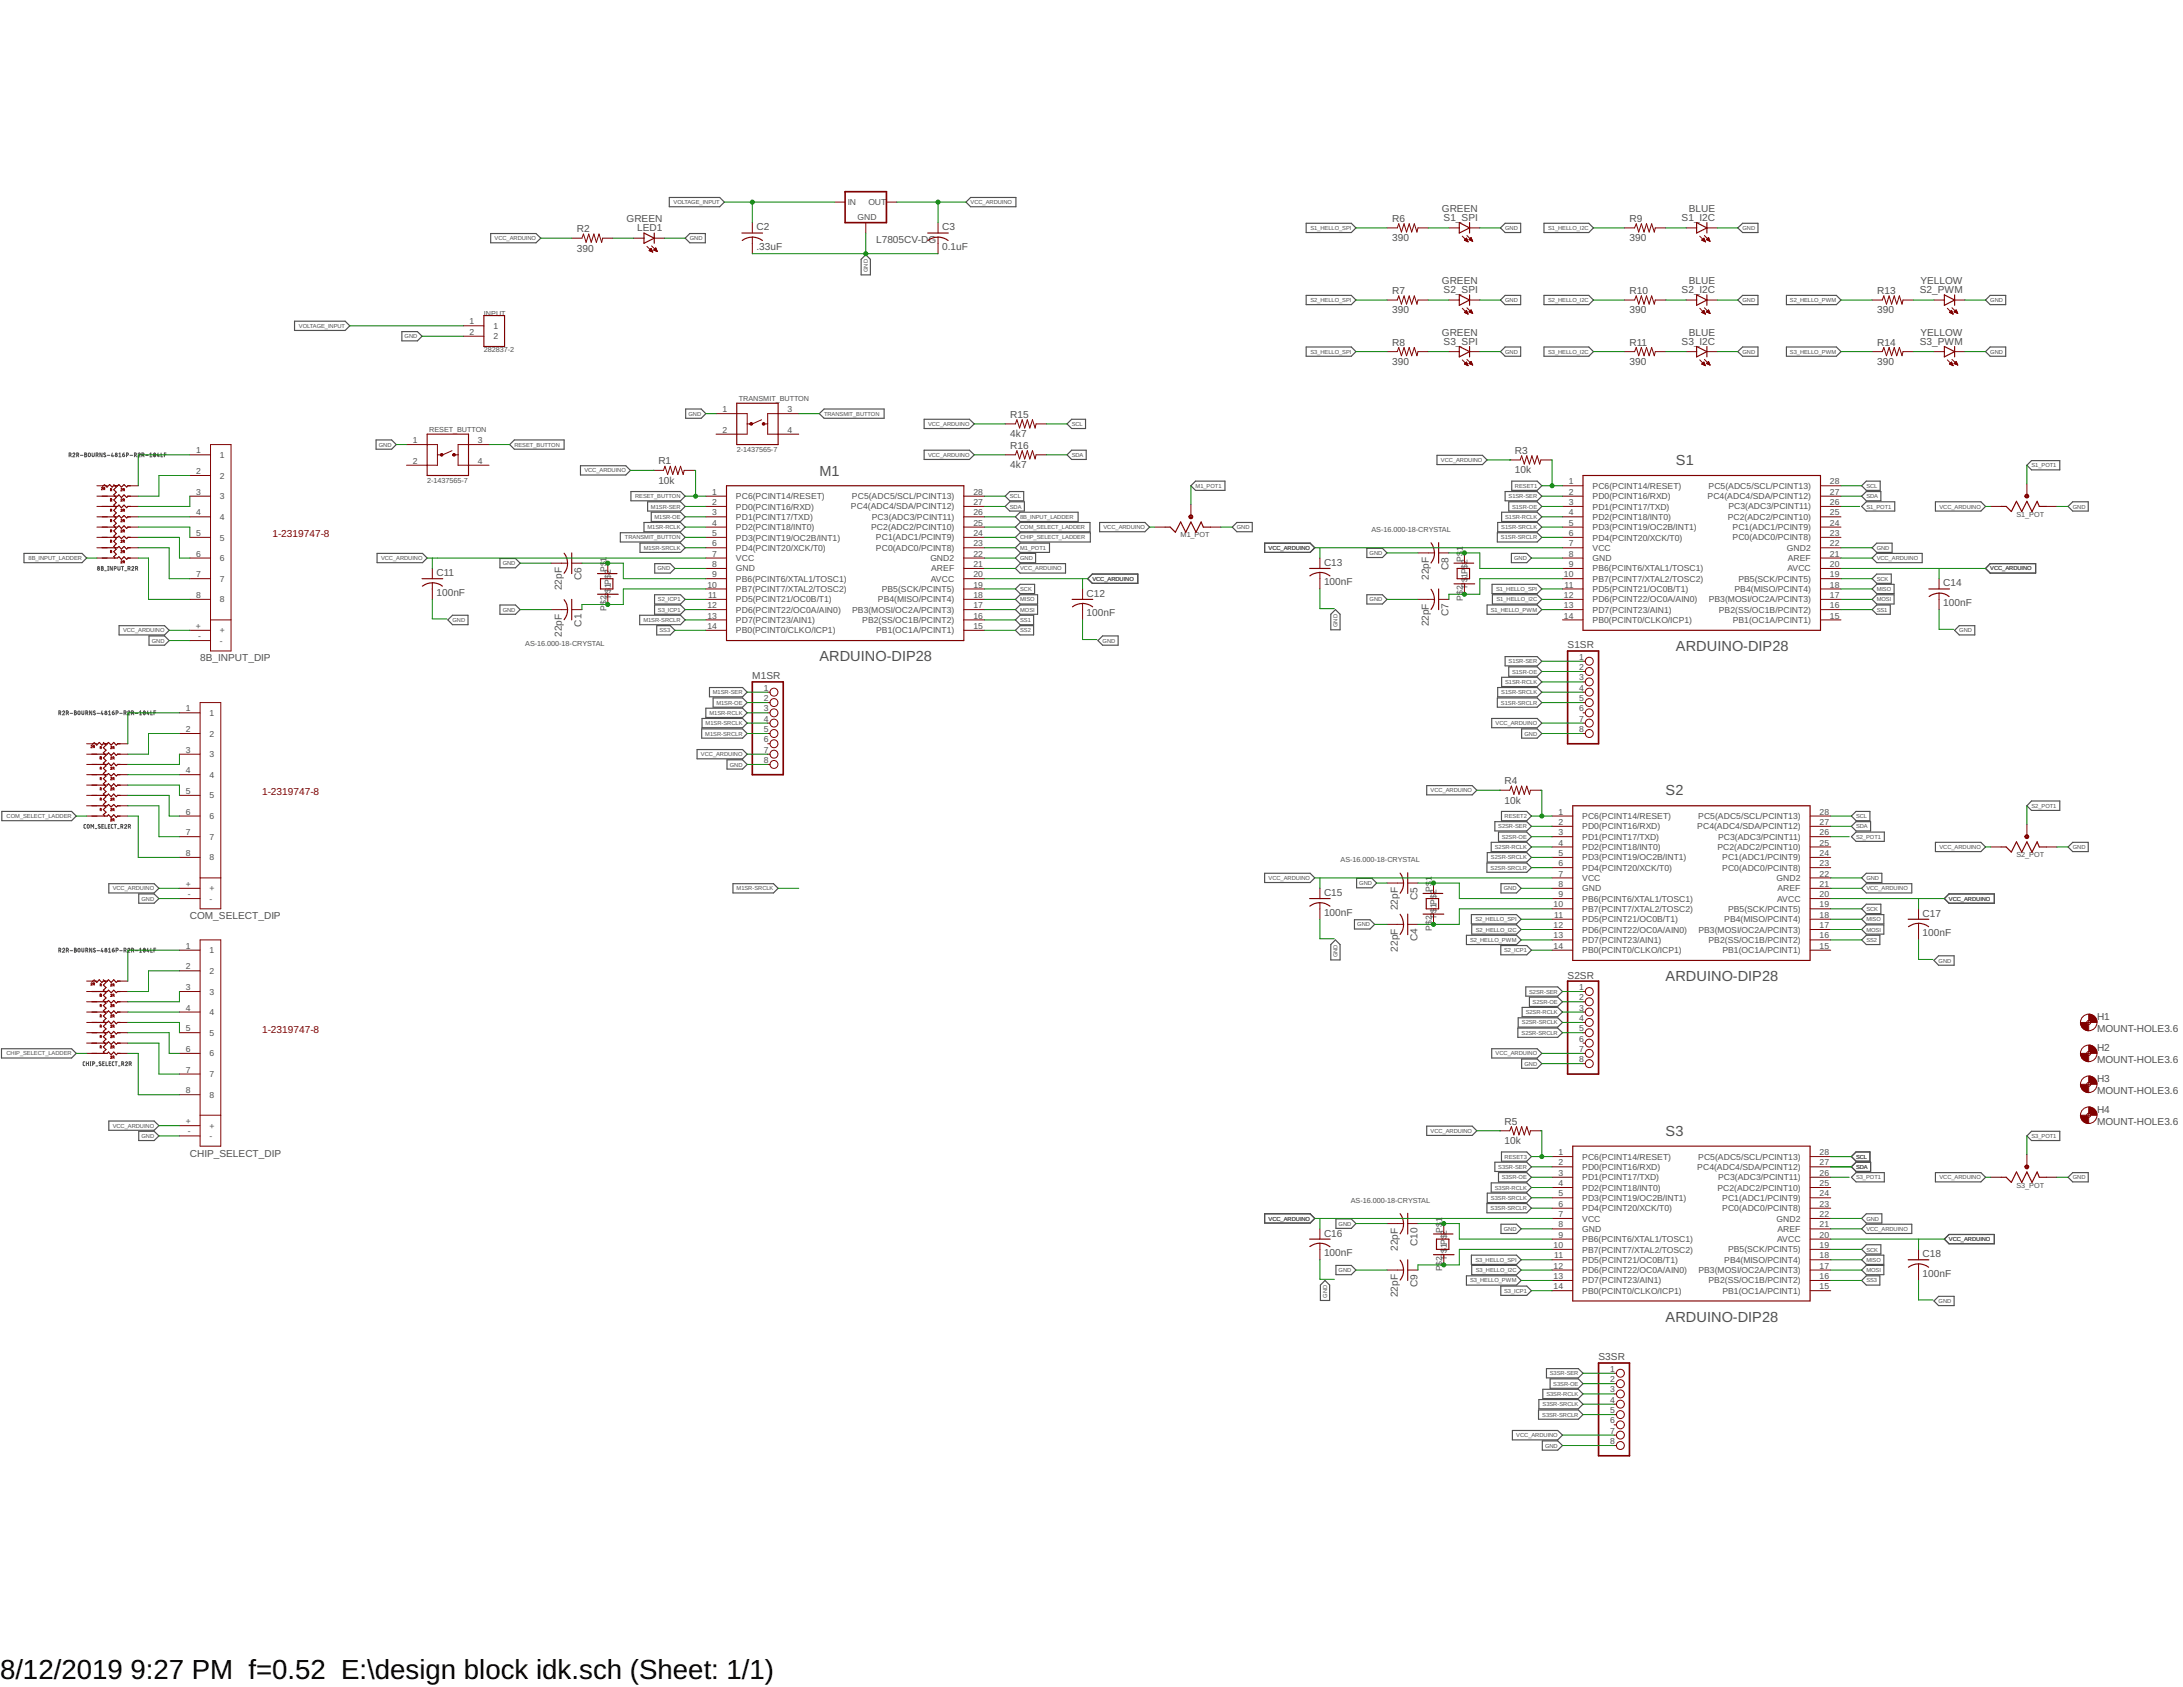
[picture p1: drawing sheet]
<svg xmlns="http://www.w3.org/2000/svg" width="279mm" height="216mm" viewBox="0 0 279 216" stroke-linecap="round" stroke-linejoin="round" font-family="sans-serif">
<defs><g id="words">
<g font-size="3.5">
<text x="0" y="214.9">8/12/2019</text>
<text x="16.7" y="214.9">9:27 PM f=0.52 E:\design block idk.sch (Sheet: 1/1)</text>
</g>
<g font-size="1.9" fill="#505050">
<text x="214.5" y="59.5">S1</text>
<text x="104.9" y="60.9">M1</text>
<text x="214.5" y="83.3">ARDUINO-DIP28</text>
<text x="104.9" y="84.6">ARDUINO-DIP28</text>
<text x="213.2" y="101.8">S2</text>
<text x="213.2" y="125.6">ARDUINO-DIP28</text>
<text x="213.2" y="145.4">S3</text>
<text x="213.2" y="169.1">ARDUINO-DIP28</text>
</g>
<g font-size="1.3" fill="#505050">
<text x="73.8" y="29.7">R2</text>
<text x="80.2" y="28.4">GREEN</text>
<text x="81.6" y="29.6">LED1</text>
<text x="96.8" y="29.5">C2</text>
<text x="120.6" y="29.5">C3</text>
<text x="178.2" y="28.4">R6</text>
<text x="184.5" y="27.1">GREEN</text>
<text x="184.8" y="28.2">S1_SPI</text>
<text x="208.6" y="28.4">R9</text>
<text x="215.2" y="28.2">S1_I2C</text>
<text x="216.1" y="27.1">BLUE</text>
<text x="73.8" y="32.2">390</text>
<text x="96.8" y="32">.33uF</text>
<text x="112.1" y="31.1">L7805CV-DG</text>
<text x="120.6" y="32">0.1uF</text>
<text x="178.2" y="30.9">390</text>
<text x="208.6" y="30.9">390</text>
<text x="178.2" y="40.1">390</text>
<text x="178.2" y="37.6">R7</text>
<text x="184.5" y="36.4">GREEN</text>
<text x="184.8" y="37.5">S2_SPI</text>
<text x="208.6" y="40.1">390</text>
<text x="208.6" y="37.6">R10</text>
<text x="215.2" y="37.5">S2_I2C</text>
<text x="216.1" y="36.4">BLUE</text>
<text x="240.3" y="40.1">390</text>
<text x="240.3" y="37.6">R13</text>
<text x="245.7" y="37.5">S2_PWM</text>
<text x="245.8" y="36.4">YELLOW</text>
<text x="178.2" y="46.7">390</text>
<text x="178.2" y="44.2">R8</text>
<text x="184.5" y="43">GREEN</text>
<text x="184.8" y="44.1">S3_SPI</text>
<text x="208.6" y="46.7">390</text>
<text x="208.6" y="44.2">R11</text>
<text x="215.2" y="44.1">S3_I2C</text>
<text x="216.1" y="43">BLUE</text>
<text x="240.3" y="46.7">390</text>
<text x="240.3" y="44.2">R14</text>
<text x="245.7" y="44.1">S3_PWM</text>
<text x="245.8" y="43">YELLOW</text>
<text x="129.3" y="53.5">R15</text>
<text x="84.3" y="59.4">R1</text>
<text x="129.3" y="56">4k7</text>
<text x="129.3" y="59.9">4k7</text>
<text x="129.3" y="57.4">R16</text>
<text x="193.9" y="58.1">R3</text>
<text x="84.3" y="61.9">10k</text>
<text x="193.9" y="60.6">10k</text>
<text x="55.9" y="76.2">100nF</text>
<text x="55.9" y="73.7">C11</text>
<text x="71.9" y="75.6" transform="rotate(-90 71.9 75.6)">22pF</text>
<text x="74.4" y="74.3" transform="rotate(-90 74.4 74.3)">C6</text>
<text x="139.1" y="76.4">C12</text>
<text x="169.5" y="74.9">100nF</text>
<text x="169.5" y="72.4">C13</text>
<text x="182.9" y="74.2" transform="rotate(-90 182.9 74.2)">22pF</text>
<text x="185.4" y="72.9" transform="rotate(-90 185.4 72.9)">C8</text>
<text x="248.7" y="77.6">100nF</text>
<text x="248.7" y="75.1">C14</text>
<text x="71.9" y="81.5" transform="rotate(-90 71.9 81.5)">22pF</text>
<text x="74.4" y="80.2" transform="rotate(-90 74.4 80.2)">C1</text>
<text x="139.1" y="78.9">100nF</text>
<text x="182.9" y="80.2" transform="rotate(-90 182.9 80.2)">22pF</text>
<text x="185.4" y="78.9" transform="rotate(-90 185.4 78.9)">C7</text>
<text x="200.6" y="83">S1SR</text>
<text x="25.6" y="84.6">8B_INPUT_DIP</text>
<text x="96.3" y="86.9">M1SR</text>
<text x="192.6" y="100.4">R4</text>
<text x="192.6" y="102.9">10k</text>
<text x="24.3" y="117.6">COM_SELECT_DIP</text>
<text x="169.5" y="117.2">100nF</text>
<text x="169.5" y="114.7">C15</text>
<text x="178.9" y="116.5" transform="rotate(-90 178.9 116.5)">22pF</text>
<text x="181.4" y="115.2" transform="rotate(-90 181.4 115.2)">C5</text>
<text x="246.1" y="119.8">100nF</text>
<text x="246.1" y="117.3">C17</text>
<text x="178.9" y="121.8" transform="rotate(-90 178.9 121.8)">22pF</text>
<text x="181.4" y="120.5" transform="rotate(-90 181.4 120.5)">C4</text>
<text x="200.6" y="125.2">S2SR</text>
<text x="268.4" y="130.5">H1</text>
<text x="268.4" y="132.1">MOUNT-HOLE3.6</text>
<text x="268.4" y="136.1">MOUNT-HOLE3.6</text>
<text x="268.4" y="134.5">H2</text>
<text x="192.6" y="143.9">R5</text>
<text x="268.4" y="140.1">MOUNT-HOLE3.6</text>
<text x="268.4" y="138.5">H3</text>
<text x="268.4" y="142.4">H4</text>
<text x="24.3" y="148">CHIP_SELECT_DIP</text>
<text x="192.6" y="146.4">10k</text>
<text x="268.4" y="144">MOUNT-HOLE3.6</text>
<text x="169.5" y="160.8">100nF</text>
<text x="169.5" y="158.3">C16</text>
<text x="178.9" y="160.1" transform="rotate(-90 178.9 160.1)">22pF</text>
<text x="181.4" y="159.5" transform="rotate(-90 181.4 159.5)">C10</text>
<text x="246.1" y="160.9">C18</text>
<text x="178.9" y="166" transform="rotate(-90 178.9 166)">22pF</text>
<text x="181.4" y="164.7" transform="rotate(-90 181.4 164.7)">C9</text>
<text x="246.1" y="163.4">100nF</text>
<text x="204.6" y="174.1">S3SR</text>
</g>
<g font-size="1.3" fill="#800000">
<text x="34.9" y="68.8">1-2319747-8</text>
<text x="33.5" y="101.8">1-2319747-8</text>
<text x="33.5" y="132.2">1-2319747-8</text>
</g>
<g font-size="1.1" fill="#505050">
<text x="108.5" y="26.2">IN</text>
<text x="109.8" y="28.1">GND</text>
<text x="111.1" y="26.2">OUT</text>
<text x="60.1" y="41.5">1</text>
<text x="60.1" y="42.8">2</text>
<text x="63.2" y="42.1">1</text>
<text x="63.2" y="43.4">2</text>
<text x="92.5" y="52.7">1</text>
<text x="100.8" y="52.7">3</text>
<text x="25.1" y="58">1</text>
<text x="28.2" y="58.6">1</text>
<text x="52.8" y="56.7">1</text>
<text x="52.8" y="59.3">2</text>
<text x="61.2" y="59.3">4</text>
<text x="61.2" y="56.7">3</text>
<text x="92.5" y="55.4">2</text>
<text x="100.8" y="55.4">4</text>
<text x="25.1" y="60.7">2</text>
<text x="25.1" y="63.3">3</text>
<text x="25.1" y="66">4</text>
<text x="28.2" y="61.3">2</text>
<text x="28.2" y="63.9">3</text>
<text x="91.2" y="63.3">1</text>
<text x="91.2" y="64.6">2</text>
<text x="91.2" y="66">3</text>
<text x="94.2" y="63.9">PC6(PCINT14/RESET)</text>
<text x="94.2" y="65.2">PD0(PCINT16/RXD)</text>
<text x="108.9" y="65.2">PC4(ADC4/SDA/PCINT12)</text>
<text x="109" y="63.9">PC5(ADC5/SCL/PCINT13)</text>
<text x="124.6" y="66">26</text>
<text x="124.6" y="64.6">27</text>
<text x="124.6" y="63.3">28</text>
<text x="200.8" y="62">1</text>
<text x="200.8" y="63.3">2</text>
<text x="200.8" y="64.6">3</text>
<text x="200.8" y="66">4</text>
<text x="203.8" y="62.6">PC6(PCINT14/RESET)</text>
<text x="203.8" y="63.9">PD0(PCINT16/RXD)</text>
<text x="203.8" y="65.2">PD1(PCINT17/TXD)</text>
<text x="218.6" y="63.9">PC4(ADC4/SDA/PCINT12)</text>
<text x="218.7" y="62.6">PC5(ADC5/SCL/PCINT13)</text>
<text x="221.2" y="65.2">PC3(ADC3/PCINT11)</text>
<text x="234.2" y="66">25</text>
<text x="234.2" y="64.6">26</text>
<text x="234.2" y="63.3">27</text>
<text x="234.2" y="62">28</text>
<text x="25.1" y="68.6">5</text>
<text x="25.1" y="71.2">6</text>
<text x="28.2" y="66.5">4</text>
<text x="28.2" y="69.2">5</text>
<text x="28.2" y="71.8">6</text>
<text x="77.6" y="71.9" transform="rotate(-90 77.6 71.9)">1</text>
<text x="91.2" y="67.3">4</text>
<text x="91.2" y="68.6">5</text>
<text x="91.2" y="69.9">6</text>
<text x="91.2" y="71.2">7</text>
<text x="94.2" y="66.5">PD1(PCINT17/TXD)</text>
<text x="94.2" y="67.9">PD2(PCINT18/INT0)</text>
<text x="94.2" y="69.2">PD3(PCINT19/OC2B/INT1)</text>
<text x="94.2" y="70.5">PD4(PCINT20/XCK/T0)</text>
<text x="94.2" y="71.8">VCC</text>
<text x="111.5" y="67.8">PC2(ADC2/PCINT10)</text>
<text x="111.6" y="66.5">PC3(ADC3/PCINT11)</text>
<text x="112.1" y="70.5">PC0(ADC0/PCINT8)</text>
<text x="112.1" y="69.2">PC1(ADC1/PCINT9)</text>
<text x="119.1" y="71.8">GND2</text>
<text x="124.6" y="71.2">22</text>
<text x="124.6" y="69.9">23</text>
<text x="124.6" y="68.6">24</text>
<text x="124.6" y="67.3">25</text>
<text x="187.2" y="71.9" transform="rotate(-90 187.2 71.9)">P$1</text>
<text x="200.8" y="67.3">5</text>
<text x="200.8" y="68.6">6</text>
<text x="200.8" y="71.2">8</text>
<text x="200.8" y="69.9">7</text>
<text x="203.8" y="66.5">PD2(PCINT18/INT0)</text>
<text x="203.8" y="67.9">PD3(PCINT19/OC2B/INT1)</text>
<text x="203.8" y="69.2">PD4(PCINT20/XCK/T0)</text>
<text x="203.8" y="71.8">GND</text>
<text x="203.8" y="70.5">VCC</text>
<text x="221.1" y="66.5">PC2(ADC2/PCINT10)</text>
<text x="221.7" y="69.2">PC0(ADC0/PCINT8)</text>
<text x="221.7" y="67.8">PC1(ADC1/PCINT9)</text>
<text x="228.7" y="70.5">GND2</text>
<text x="228.8" y="71.8">AREF</text>
<text x="234.2" y="71.2">21</text>
<text x="234.2" y="69.9">22</text>
<text x="234.2" y="68.6">23</text>
<text x="234.2" y="67.3">24</text>
<text x="25.1" y="73.9">7</text>
<text x="25.1" y="76.5">8</text>
<text x="28.2" y="74.5">7</text>
<text x="28.2" y="77.1">8</text>
<text x="77.6" y="73.2" transform="rotate(-90 77.6 73.2)">P$</text>
<text x="78.2" y="76.6" transform="rotate(-90 78.2 76.6)">P</text>
<text x="78.2" y="75.8" transform="rotate(-90 78.2 75.8)">$1P$2</text>
<text x="90.5" y="75.2">10</text>
<text x="90.5" y="77.8">12</text>
<text x="90.6" y="76.5">11</text>
<text x="91.2" y="72.6">8</text>
<text x="91.2" y="73.9">9</text>
<text x="94.2" y="73.1">GND</text>
<text x="94.2" y="74.5">PB6(PCINT6/XTAL1/TOSC1)</text>
<text x="94.2" y="75.8">PB7(PCINT7/XTAL2/TOSC2)</text>
<text x="94.2" y="77.1">PD5(PCINT21/OC0B/T1)</text>
<text x="112.4" y="77.1">PB4(MISO/PCINT4)</text>
<text x="112.9" y="75.8">PB5(SCK/PCINT5)</text>
<text x="119.1" y="74.4">AVCC</text>
<text x="119.2" y="73.1">AREF</text>
<text x="124.6" y="73.9">20</text>
<text x="124.6" y="77.8">17</text>
<text x="124.6" y="76.5">18</text>
<text x="124.6" y="75.2">19</text>
<text x="124.6" y="72.6">21</text>
<text x="187.2" y="76.9" transform="rotate(-90 187.2 76.9)">P$2</text>
<text x="187.8" y="75.3" transform="rotate(-90 187.8 75.3)">P</text>
<text x="187.8" y="74.5" transform="rotate(-90 187.8 74.5)">$1P$2</text>
<text x="200.2" y="73.9">10</text>
<text x="200.2" y="76.5">12</text>
<text x="200.2" y="77.8">13</text>
<text x="200.3" y="75.2">11</text>
<text x="200.8" y="72.6">9</text>
<text x="203.8" y="73.1">PB6(PCINT6/XTAL1/TOSC1)</text>
<text x="203.8" y="74.5">PB7(PCINT7/XTAL2/TOSC2)</text>
<text x="203.8" y="75.8">PD5(PCINT21/OC0B/T1)</text>
<text x="203.8" y="77.1">PD6(PCINT22/OC0A/AIN0)</text>
<text x="218.7" y="77.1">PB3(MOSI/OC2A/PCINT3)</text>
<text x="222" y="75.8">PB4(MISO/PCINT4)</text>
<text x="222.5" y="74.4">PB5(SCK/PCINT5)</text>
<text x="228.8" y="73.1">AVCC</text>
<text x="234.2" y="72.6">20</text>
<text x="234.2" y="77.8">16</text>
<text x="234.2" y="76.5">17</text>
<text x="234.2" y="75.2">18</text>
<text x="234.2" y="73.9">19</text>
<text x="25.1" y="80.5">+</text>
<text x="25.4" y="81.8">-</text>
<text x="28.2" y="81.1">+</text>
<text x="28.2" y="82.4">-</text>
<text x="77.6" y="78.2" transform="rotate(-90 77.6 78.2)">P$2</text>
<text x="90.5" y="79.2">13</text>
<text x="90.5" y="80.5">14</text>
<text x="94.2" y="78.4">PD6(PCINT22/OC0A/AIN0)</text>
<text x="94.2" y="79.7">PD7(PCINT23/AIN1)</text>
<text x="94.2" y="81.1">PB0(PCINT0/CLKO/ICP1)</text>
<text x="109.1" y="78.4">PB3(MOSI/OC2A/PCINT3)</text>
<text x="110.4" y="79.7">PB2(SS/OC1B/PCINT2)</text>
<text x="112.1" y="81.1">PB1(OC1A/PCINT1)</text>
<text x="124.6" y="80.5">15</text>
<text x="124.6" y="79.2">16</text>
<text x="200.2" y="79.2">14</text>
<text x="203.8" y="78.4">PD7(PCINT23/AIN1)</text>
<text x="203.8" y="79.7">PB0(PCINT0/CLKO/ICP1)</text>
<text x="220" y="78.4">PB2(SS/OC1B/PCINT2)</text>
<text x="221.8" y="79.7">PB1(OC1A/PCINT1)</text>
<text x="234.2" y="79.2">15</text>
<text x="97.8" y="88.4">1</text>
<text x="97.8" y="89.7">2</text>
<text x="202.1" y="84.4">1</text>
<text x="202.1" y="85.8">2</text>
<text x="202.1" y="87.1">3</text>
<text x="202.1" y="88.4">4</text>
<text x="202.1" y="89.7">5</text>
<text x="23.8" y="91">1</text>
<text x="23.8" y="93.7">2</text>
<text x="26.8" y="91.6">1</text>
<text x="26.8" y="94.3">2</text>
<text x="97.8" y="91">3</text>
<text x="97.8" y="92.4">4</text>
<text x="97.8" y="93.7">5</text>
<text x="97.8" y="95">6</text>
<text x="202.1" y="91">6</text>
<text x="202.1" y="92.4">7</text>
<text x="202.1" y="93.7">8</text>
<text x="23.8" y="96.3">3</text>
<text x="23.8" y="99">4</text>
<text x="23.8" y="101.6">5</text>
<text x="26.8" y="96.9">3</text>
<text x="26.8" y="99.5">4</text>
<text x="97.8" y="96.3">7</text>
<text x="97.8" y="97.6">8</text>
<text x="23.8" y="104.3">6</text>
<text x="23.8" y="106.9">7</text>
<text x="26.8" y="102.2">5</text>
<text x="26.8" y="104.8">6</text>
<text x="26.8" y="107.5">7</text>
<text x="199.5" y="104.3">1</text>
<text x="199.5" y="105.6">2</text>
<text x="199.5" y="106.9">3</text>
<text x="202.5" y="104.8">PC6(PCINT14/RESET)</text>
<text x="202.5" y="106.2">PD0(PCINT16/RXD)</text>
<text x="202.5" y="107.5">PD1(PCINT17/TXD)</text>
<text x="217.2" y="106.1">PC4(ADC4/SDA/PCINT12)</text>
<text x="217.4" y="104.8">PC5(ADC5/SCL/PCINT13)</text>
<text x="219.9" y="107.5">PC3(ADC3/PCINT11)</text>
<text x="232.9" y="106.9">26</text>
<text x="232.9" y="105.6">27</text>
<text x="232.9" y="104.3">28</text>
<text x="23.8" y="113.5">+</text>
<text x="23.8" y="109.5">8</text>
<text x="26.8" y="110.1">8</text>
<text x="199.5" y="108.2">4</text>
<text x="199.5" y="109.5">5</text>
<text x="199.5" y="110.9">6</text>
<text x="199.5" y="113.5">8</text>
<text x="199.5" y="112.2">7</text>
<text x="202.5" y="108.8">PD2(PCINT18/INT0)</text>
<text x="202.5" y="110.1">PD3(PCINT19/OC2B/INT1)</text>
<text x="202.5" y="111.4">PD4(PCINT20/XCK/T0)</text>
<text x="202.5" y="112.8">VCC</text>
<text x="219.8" y="108.8">PC2(ADC2/PCINT10)</text>
<text x="220.4" y="111.4">PC0(ADC0/PCINT8)</text>
<text x="220.4" y="110.1">PC1(ADC1/PCINT9)</text>
<text x="227.4" y="112.7">GND2</text>
<text x="232.9" y="113.5">21</text>
<text x="232.9" y="112.2">22</text>
<text x="232.9" y="110.9">23</text>
<text x="232.9" y="109.5">24</text>
<text x="232.9" y="108.2">25</text>
<text x="24" y="114.8">-</text>
<text x="26.8" y="114.1">+</text>
<text x="26.8" y="115.4">-</text>
<text x="183.3" y="119.1" transform="rotate(-90 183.3 119.1)">P$2</text>
<text x="183.3" y="114.2" transform="rotate(-90 183.3 114.2)">P$1</text>
<text x="183.8" y="117.5" transform="rotate(-90 183.8 117.5)">P</text>
<text x="183.8" y="116.8" transform="rotate(-90 183.8 116.8)">$1P$2</text>
<text x="198.9" y="116.1">10</text>
<text x="198.9" y="118.8">12</text>
<text x="198.9" y="117.5">11</text>
<text x="199.5" y="114.8">9</text>
<text x="202.5" y="114.1">GND</text>
<text x="202.5" y="115.4">PB6(PCINT6/XTAL1/TOSC1)</text>
<text x="202.5" y="116.7">PB7(PCINT7/XTAL2/TOSC2)</text>
<text x="202.5" y="118">PD5(PCINT21/OC0B/T1)</text>
<text x="202.5" y="119.4">PD6(PCINT22/OC0A/AIN0)</text>
<text x="217.4" y="119.3">PB3(MOSI/OC2A/PCINT3)</text>
<text x="220.7" y="118">PB4(MISO/PCINT4)</text>
<text x="221.2" y="116.7">PB5(SCK/PCINT5)</text>
<text x="227.5" y="115.4">AVCC</text>
<text x="227.5" y="114.1">AREF</text>
<text x="232.9" y="114.8">20</text>
<text x="232.9" y="118.8">17</text>
<text x="232.9" y="117.5">18</text>
<text x="232.9" y="116.1">19</text>
<text x="23.8" y="121.4">1</text>
<text x="23.8" y="124.1">2</text>
<text x="26.8" y="122">1</text>
<text x="26.8" y="124.6">2</text>
<text x="198.9" y="120.1">13</text>
<text x="198.9" y="121.4">14</text>
<text x="202.5" y="120.7">PD7(PCINT23/AIN1)</text>
<text x="202.5" y="122">PB0(PCINT0/CLKO/ICP1)</text>
<text x="218.7" y="120.7">PB2(SS/OC1B/PCINT2)</text>
<text x="220.4" y="122">PB1(OC1A/PCINT1)</text>
<text x="232.9" y="121.4">15</text>
<text x="232.9" y="120.1">16</text>
<text x="23.8" y="126.7">3</text>
<text x="23.8" y="129.3">4</text>
<text x="23.8" y="132">5</text>
<text x="26.8" y="127.3">3</text>
<text x="26.8" y="129.9">4</text>
<text x="202.1" y="126.7">1</text>
<text x="202.1" y="128">2</text>
<text x="202.1" y="129.3">3</text>
<text x="202.1" y="130.7">4</text>
<text x="202.1" y="132">5</text>
<text x="23.8" y="134.6">6</text>
<text x="23.8" y="137.3">7</text>
<text x="26.8" y="132.6">5</text>
<text x="26.8" y="135.2">6</text>
<text x="26.8" y="137.8">7</text>
<text x="202.1" y="133.3">6</text>
<text x="202.1" y="134.6">7</text>
<text x="202.1" y="135.9">8</text>
<text x="23.8" y="143.9">+</text>
<text x="23.8" y="139.9">8</text>
<text x="26.8" y="140.5">8</text>
<text x="24" y="145.2">-</text>
<text x="26.8" y="144.5">+</text>
<text x="26.8" y="145.8">-</text>
<text x="199.5" y="147.8">1</text>
<text x="199.5" y="149.2">2</text>
<text x="202.5" y="148.4">PC6(PCINT14/RESET)</text>
<text x="202.5" y="149.7">PD0(PCINT16/RXD)</text>
<text x="217.2" y="149.7">PC4(ADC4/SDA/PCINT12)</text>
<text x="217.4" y="148.4">PC5(ADC5/SCL/PCINT13)</text>
<text x="232.9" y="149.2">27</text>
<text x="232.9" y="147.8">28</text>
<text x="199.5" y="150.5">3</text>
<text x="199.5" y="151.8">4</text>
<text x="199.5" y="153.1">5</text>
<text x="199.5" y="154.4">6</text>
<text x="199.5" y="155.8">7</text>
<text x="202.5" y="151.1">PD1(PCINT17/TXD)</text>
<text x="202.5" y="152.4">PD2(PCINT18/INT0)</text>
<text x="202.5" y="153.7">PD3(PCINT19/OC2B/INT1)</text>
<text x="202.5" y="155">PD4(PCINT20/XCK/T0)</text>
<text x="219.8" y="152.4">PC2(ADC2/PCINT10)</text>
<text x="219.9" y="151">PC3(ADC3/PCINT11)</text>
<text x="220.4" y="155">PC0(ADC0/PCINT8)</text>
<text x="220.4" y="153.7">PC1(ADC1/PCINT9)</text>
<text x="232.9" y="155.8">22</text>
<text x="232.9" y="154.4">23</text>
<text x="232.9" y="153.1">24</text>
<text x="232.9" y="151.8">25</text>
<text x="232.9" y="150.5">26</text>
<text x="184.6" y="157.7" transform="rotate(-90 184.6 157.7)">P$</text>
<text x="184.6" y="156.4" transform="rotate(-90 184.6 156.4)">1</text>
<text x="185.2" y="161.1" transform="rotate(-90 185.2 161.1)">P</text>
<text x="185.2" y="160.4" transform="rotate(-90 185.2 160.4)">$1P$2</text>
<text x="198.9" y="159.7">10</text>
<text x="198.9" y="161">11</text>
<text x="199.5" y="157.1">8</text>
<text x="199.5" y="158.4">9</text>
<text x="202.5" y="157.7">GND</text>
<text x="202.5" y="159">PB6(PCINT6/XTAL1/TOSC1)</text>
<text x="202.5" y="160.3">PB7(PCINT7/XTAL2/TOSC2)</text>
<text x="202.5" y="161.6">PD5(PCINT21/OC0B/T1)</text>
<text x="202.5" y="156.3">VCC</text>
<text x="220.7" y="161.6">PB4(MISO/PCINT4)</text>
<text x="221.2" y="160.3">PB5(SCK/PCINT5)</text>
<text x="227.4" y="156.3">GND2</text>
<text x="227.5" y="159">AVCC</text>
<text x="227.5" y="157.6">AREF</text>
<text x="232.9" y="158.4">20</text>
<text x="232.9" y="161">18</text>
<text x="232.9" y="159.7">19</text>
<text x="232.9" y="157.1">21</text>
<text x="184.6" y="162.7" transform="rotate(-90 184.6 162.7)">P$2</text>
<text x="198.9" y="162.4">12</text>
<text x="198.9" y="163.7">13</text>
<text x="198.9" y="165">14</text>
<text x="202.5" y="162.9">PD6(PCINT22/OC0A/AIN0)</text>
<text x="202.5" y="164.3">PD7(PCINT23/AIN1)</text>
<text x="202.5" y="165.6">PB0(PCINT0/CLKO/ICP1)</text>
<text x="217.4" y="162.9">PB3(MOSI/OC2A/PCINT3)</text>
<text x="218.7" y="164.3">PB2(SS/OC1B/PCINT2)</text>
<text x="220.4" y="165.6">PB1(OC1A/PCINT1)</text>
<text x="232.9" y="165">15</text>
<text x="232.9" y="163.7">16</text>
<text x="232.9" y="162.4">17</text>
<text x="206.1" y="175.6">1</text>
<text x="206.1" y="176.9">2</text>
<text x="206.1" y="178.2">3</text>
<text x="206.1" y="179.5">4</text>
<text x="206.1" y="180.8">5</text>
<text x="206.1" y="182.2">6</text>
<text x="206.1" y="183.5">7</text>
<text x="206.1" y="184.8">8</text>
</g>
<g font-size=".9" fill="#505050">
<text x="61.9" y="40.4">INPUT</text>
<text x="61.9" y="45">282837-2</text>
<text x="94.6" y="51.3">TRANSMIT_BUTTON</text>
<text x="54.9" y="55.3">RESET_BUTTON</text>
<text x="94.3" y="57.8">2-1437565-7</text>
<text x="54.7" y="61.8">2-1437565-7</text>
<text x="151.1" y="68.8">M1_POT</text>
<text x="175.5" y="68.1">AS-16.000-18-CRYSTAL</text>
<text x="258.1" y="66.1">S1_POT</text>
<text x="67.2" y="82.6">AS-16.000-18-CRYSTAL</text>
<text x="171.6" y="110.4">AS-16.000-18-CRYSTAL</text>
<text x="258.1" y="109.7">S2_POT</text>
<text x="172.9" y="154">AS-16.000-18-CRYSTAL</text>
<text x="258.1" y="152">S3_POT</text>
</g>
<g font-size=".7" fill="#505050">
<text x="86.2" y="26.1">VOLTAGE_INPUT</text>
<text x="124.2" y="26.1">VCC_ARDUINO</text>
<text x="167.7" y="29.4">S1_HELLO_SPI</text>
<text x="192.6" y="29.4">GND</text>
<text x="198.1" y="29.4">S1_HELLO_I2C</text>
<text x="223" y="29.4">GND</text>
<text x="63.3" y="30.7">VCC_ARDUINO</text>
<text x="88.3" y="30.7">GND</text>
<text x="111.1" y="34.8" transform="rotate(-90 111.1 34.8)">GND</text>
<text x="38.3" y="42">VOLTAGE_INPUT</text>
<text x="167.7" y="38.7">S2_HELLO_SPI</text>
<text x="192.6" y="38.7">GND</text>
<text x="198.1" y="38.7">S2_HELLO_I2C</text>
<text x="223" y="38.7">GND</text>
<text x="229.1" y="38.7">S2_HELLO_PWM</text>
<text x="254.7" y="38.7">GND</text>
<text x="51.8" y="43.3">GND</text>
<text x="167.7" y="45.3">S3_HELLO_SPI</text>
<text x="192.6" y="45.3">GND</text>
<text x="198.1" y="45.3">S3_HELLO_I2C</text>
<text x="223" y="45.3">GND</text>
<text x="229.1" y="45.3">S3_HELLO_PWM</text>
<text x="254.7" y="45.3">GND</text>
<text x="88.1" y="53.2">GND</text>
<text x="105.5" y="53.2">TRANSMIT_BUTTON</text>
<text x="48.5" y="57.2">GND</text>
<text x="65.8" y="57.2">RESET_BUTTON</text>
<text x="118.8" y="54.5">VCC_ARDUINO</text>
<text x="118.8" y="58.5">VCC_ARDUINO</text>
<text x="137.2" y="54.5">SCL</text>
<text x="137.2" y="58.5">SDA</text>
<text x="184.4" y="59.1">VCC_ARDUINO</text>
<text x="260" y="59.8">S1_POT1</text>
<text x="74.8" y="60.5">VCC_ARDUINO</text>
<text x="81.3" y="63.8">RESET_BUTTON</text>
<text x="83.3" y="65.1">M1SR-SER</text>
<text x="129.2" y="63.8">SCL</text>
<text x="129.2" y="65.1">SDA</text>
<text x="153" y="62.4">M1_POT1</text>
<text x="193.1" y="63.8">S1SR-SER</text>
<text x="193.5" y="65.1">S1SR-OE</text>
<text x="193.9" y="62.4">RESET1</text>
<text x="238.9" y="65.1">S1_POT1</text>
<text x="238.9" y="62.4">SCL</text>
<text x="238.9" y="63.8">SDA</text>
<text x="248.2" y="65.1">VCC_ARDUINO</text>
<text x="265.3" y="65.1">GND</text>
<text x="3.7" y="71.7">8B_INPUT_LADDER</text>
<text x="48.8" y="71.7">VCC_ARDUINO</text>
<text x="80" y="69">TRANSMIT_BUTTON</text>
<text x="82.4" y="70.4">M1SR-SRCLK</text>
<text x="82.9" y="67.7">M1SR-RCLK</text>
<text x="83.8" y="66.4">M1SR-OE</text>
<text x="130.6" y="71.7">GND</text>
<text x="130.6" y="66.4">8B_INPUT_LADDER</text>
<text x="130.6" y="67.7">COM_SELECT_LADDER</text>
<text x="130.6" y="69">CHIP_SELECT_LADDER</text>
<text x="130.6" y="70.4">M1_POT1</text>
<text x="141.2" y="67.7">VCC_ARDUINO</text>
<text x="158.3" y="67.7">GND</text>
<text x="162.4" y="70.4">VCC_ARDUINO</text>
<text x="175.3" y="71">GND</text>
<text x="192.1" y="69">S1SR-SRCLR</text>
<text x="192.1" y="67.7">S1SR-SRCLK</text>
<text x="192.6" y="66.4">S1SR-RCLK</text>
<text x="193.8" y="71.7">GND</text>
<text x="240.2" y="70.4">GND</text>
<text x="240.2" y="71.7">VCC_ARDUINO</text>
<text x="64.3" y="72.3">GND</text>
<text x="84.2" y="73">GND</text>
<text x="84.2" y="77">S2_ICP1</text>
<text x="130.6" y="73">VCC_ARDUINO</text>
<text x="130.6" y="77">MISO</text>
<text x="130.6" y="75.6">SCK</text>
<text x="139.8" y="74.3">VCC_ARDUINO</text>
<text x="175.3" y="77">GND</text>
<text x="191.5" y="75.6">S1_HELLO_SPI</text>
<text x="191.5" y="77">S1_HELLO_I2C</text>
<text x="240.2" y="75.6">MISO</text>
<text x="240.2" y="74.3">SCK</text>
<text x="240.2" y="77">MOSI</text>
<text x="254.7" y="73">VCC_ARDUINO</text>
<text x="15.7" y="80.9">VCC_ARDUINO</text>
<text x="19.4" y="82.2">GND</text>
<text x="57.9" y="79.6">GND</text>
<text x="64.3" y="78.3">GND</text>
<text x="82.3" y="79.6">M1SR-SRCLR</text>
<text x="84.2" y="78.3">S3_ICP1</text>
<text x="84.4" y="80.9">SS3</text>
<text x="130.6" y="78.3">MOSI</text>
<text x="130.6" y="79.6">SS1</text>
<text x="130.6" y="80.9">SS2</text>
<text x="141.1" y="82.2">GND</text>
<text x="171.2" y="80.2" transform="rotate(-90 171.2 80.2)">GND</text>
<text x="190.8" y="78.3">S1_HELLO_PWM</text>
<text x="240.2" y="78.3">SS1</text>
<text x="250.8" y="80.9">GND</text>
<text x="91.2" y="88.9">M1SR-SER</text>
<text x="192.1" y="88.9">S1SR-SRCLK</text>
<text x="192.6" y="87.5">S1SR-RCLK</text>
<text x="193.1" y="84.9">S1SR-SER</text>
<text x="193.5" y="86.2">S1SR-OE</text>
<text x="90.3" y="94.1">M1SR-SRCLR</text>
<text x="90.3" y="92.8">M1SR-SRCLK</text>
<text x="90.8" y="91.5">M1SR-RCLK</text>
<text x="91.7" y="90.2">M1SR-OE</text>
<text x="191.4" y="92.8">VCC_ARDUINO</text>
<text x="192.1" y="90.2">S1SR-SRCLR</text>
<text x="195.1" y="94.1">GND</text>
<text x="89.7" y="96.8">VCC_ARDUINO</text>
<text x="93.4" y="98.1">GND</text>
<text x="183.1" y="101.4">VCC_ARDUINO</text>
<text x=".9" y="104.7">COM_SELECT_LADDER</text>
<text x="191.8" y="106">S2SR-SER</text>
<text x="192.2" y="107.3">S2SR-OE</text>
<text x="192.6" y="104.7">RESET2</text>
<text x="237.6" y="107.3">S2_POT1</text>
<text x="237.6" y="104.7">SCL</text>
<text x="237.6" y="106">SDA</text>
<text x="260" y="103.4">S2_POT1</text>
<text x="14.4" y="113.9">VCC_ARDUINO</text>
<text x="94.3" y="113.9">M1SR-SRCLK</text>
<text x="162.4" y="112.6">VCC_ARDUINO</text>
<text x="174" y="113.3">GND</text>
<text x="190.8" y="111.3">S2SR-SRCLR</text>
<text x="190.8" y="110">S2SR-SRCLK</text>
<text x="191.3" y="108.7">S2SR-RCLK</text>
<text x="192.5" y="113.9">GND</text>
<text x="238.9" y="112.6">GND</text>
<text x="238.9" y="113.9">VCC_ARDUINO</text>
<text x="248.2" y="108.7">VCC_ARDUINO</text>
<text x="265.3" y="108.7">GND</text>
<text x="18.1" y="115.3">GND</text>
<text x="173.7" y="118.6">GND</text>
<text x="188.8" y="117.9">S2_HELLO_SPI</text>
<text x="188.9" y="119.2">S2_HELLO_I2C</text>
<text x="238.9" y="117.9">MISO</text>
<text x="238.9" y="116.6">SCK</text>
<text x="238.9" y="119.2">MOSI</text>
<text x="249.4" y="115.3">VCC_ARDUINO</text>
<text x="171.2" y="122.5" transform="rotate(-90 171.2 122.5)">GND</text>
<text x="188.1" y="120.5">S2_HELLO_PWM</text>
<text x="192.5" y="121.9">S2_ICP1</text>
<text x="238.9" y="120.5">SS2</text>
<text x="248.1" y="123.2">GND</text>
<text x="194.8" y="131.1">S2SR-SRCLK</text>
<text x="195.3" y="129.8">S2SR-RCLK</text>
<text x="195.7" y="127.2">S2SR-SER</text>
<text x="196.2" y="128.5">S2SR-OE</text>
<text x=".8" y="135.1">CHIP_SELECT_LADDER</text>
<text x="191.4" y="135.1">VCC_ARDUINO</text>
<text x="194.7" y="132.4">S2SR-SRCLR</text>
<text x="195.1" y="136.4">GND</text>
<text x="14.4" y="144.3">VCC_ARDUINO</text>
<text x="18.1" y="145.6">GND</text>
<text x="183.1" y="145">VCC_ARDUINO</text>
<text x="191.8" y="149.6">S3SR-SER</text>
<text x="192.6" y="148.3">RESET3</text>
<text x="237.6" y="148.3">SCL</text>
<text x="237.6" y="149.6">SDA</text>
<text x="260" y="145.6">S3_POT1</text>
<text x="190.8" y="154.9">S3SR-SRCLR</text>
<text x="190.8" y="153.6">S3SR-SRCLK</text>
<text x="191.3" y="152.2">S3SR-RCLK</text>
<text x="192.2" y="150.9">S3SR-OE</text>
<text x="237.6" y="150.9">S3_POT1</text>
<text x="248.2" y="150.9">VCC_ARDUINO</text>
<text x="265.3" y="150.9">GND</text>
<text x="162.4" y="156.2">VCC_ARDUINO</text>
<text x="171.3" y="156.9">GND</text>
<text x="188.8" y="161.5">S3_HELLO_SPI</text>
<text x="192.5" y="157.5">GND</text>
<text x="238.9" y="156.2">GND</text>
<text x="238.9" y="157.5">VCC_ARDUINO</text>
<text x="238.9" y="161.5">MISO</text>
<text x="238.9" y="160.2">SCK</text>
<text x="249.4" y="158.8">VCC_ARDUINO</text>
<text x="169.9" y="166.1" transform="rotate(-90 169.9 166.1)">GND</text>
<text x="171.3" y="162.8">GND</text>
<text x="188.1" y="164.1">S3_HELLO_PWM</text>
<text x="188.9" y="162.8">S3_HELLO_I2C</text>
<text x="192.5" y="165.4">S3_ICP1</text>
<text x="238.9" y="162.8">MOSI</text>
<text x="238.9" y="164.1">SS3</text>
<text x="248.1" y="166.8">GND</text>
<text x="197.4" y="180">S3SR-SRCLK</text>
<text x="197.9" y="178.7">S3SR-RCLK</text>
<text x="198.4" y="176">S3SR-SER</text>
<text x="198.8" y="177.3">S3SR-OE</text>
<text x="194.1" y="183.9">VCC_ARDUINO</text>
<text x="197.4" y="181.3">S3SR-SRCLR</text>
<text x="197.7" y="185.3">GND</text>
</g>
</g></defs>
<g fill="none" stroke="#505050" stroke-width=".13">
<path d="M8.8 58.3l.3-.1v-.2h-.3v.5M9 58.3l.1 .2M9.3 58.1l.2-.1 .1 .1-.3 .4h.3M9.8 58.3l.2-.1v-.2h-.2v.5M10 58.3l.1 .2M10.3 58.3h.3M10.8 58h.3l-.1 .2 .1 .1v.1l-.3 .1zM10.8 58.2h.2M11.3 58h.2l.1 .1-.1 .3h-.2zM11.8 58l.1 .4h.1l.1-.4M12.3 58.3l.2-.1 .1-.1-.3-.1v.5M12.5 58.3l.1 .2"/>
<path d="M13.1 58v.5l-.3-.5v.5M13.5 58h-.2v.1l.2 .2v.1h-.2M13.7 58.3h.4M14.4 58l-.1 .4h.2M14.5 58.3v.2M15.2 58.5h.3M15.2 58.1l.1-.1v.5M15.7 58.2l.3 .1M15.7 58.2l.1 .2 .2-.1M15.9 58h-.1l-.1 .2M16 58.3h.1M16.2 58.3l.2-.1v-.2h-.2v.5"/>
<path d="M16.6 58.3h.4M17.2 58.3h.1M17.3 58.3l.2-.2-.3-.1v.5M17.4 58.3l.1 .2M17.7 58.1l.2-.1v.1l-.2 .4h.2M18.2 58.3l.2-.1v-.1l-.2-.1v.5M18.3 58.3l.1 .2M18.6 58.3h.4M19.2 58.5h.3M19.2 58.1l.1-.1v.5M19.7 58a.22 .22 0 0 1 .2 .2 .22 .22 0 0 1-.2 .2l-.1-.2zM19.9 58.1l-.2 .3"/>
<path d="M20.2 58l-.1 .4h.3M20.3 58.3v.2M20.6 58v.5h.2M21 58.2h.3M21.3 58h-.3v.5M13 72.5l.2 .1-.1 .1 .1 .1v.2h-.2zM13 72.7h.1M13.4 73h.2M13.8 73h.1M13.8 72.5h.1M13.8 72.5v.5M14.4 72.5v.5l-.3-.5v.5"/>
<path d="M14.6 72.8l.2-.1v-.2h-.2v.5M15.1 72.5l.1 .5 .2-.1v-.4M15.5 72.5h.3M15.7 72.5v.5M16 73h.2M16.4 72.8h.1M16.5 72.8l.2-.2-.3-.1v.5M16.6 72.8l.1 .2M16.9 72.6l.1-.1 .1 .1-.2 .4h.2M17.4 72.8l.2-.1v-.2h-.2v.5M17.5 72.8l.1 .2M7.5 91.2h.2v-.2h-.2v.5"/>
<path d="M7.7 91.2l.1 .3M8 91.1l.1-.1h.2l-.1 .2-.2 .3h.3M8.5 91.2h.2l.1-.1-.3-.1v.5M8.7 91.2l.1 .3M9 91.3h.3M9.5 91l.3 .1-.1 .1 .1 .2-.1 .1h-.2zM9.5 91.2h.2M10 91h.2v.3v.2l-.2-.2zM10.5 91l.1 .5 .1-.1v-.4M11 91.2h.2v-.2h-.2v.5M11.1 91.2l.2 .3M11.7 91v.5l-.2-.5v.5"/>
<path d="M12.2 91h-.1l-.1 .1 .2 .2v.2l-.3-.1M12.4 91.3h.3M13.1 91l-.2 .4h.3M13.1 91.2v.3M13.9 91.5h.3M13.9 91.1l.1-.1v.5M14.4 91.2h.2v.1M14.4 91.2l.1 .3 .1-.2M14.6 91l-.2 .2M14.6 91.3h.1M14.9 91.2h.2v-.2h-.2v.5M15.3 91.3h.3"/>
<path d="M15.9 91.2h.1M16 91.2l.2-.1-.3-.1v.5M16 91.2l.2 .3M16.3 91.1l.2-.1h.1v.2l-.3 .3h.3M16.8 91.2h.3v-.2h-.3v.5M17 91.2l.1 .3M17.3 91.3h.4M17.9 91.5h.2M17.9 91.1l.1-.1v.5M18.4 91a.24 .24 0 0 1 .2 .2 .24 .24 0 0 1-.2 .3l-.1-.3zM18.6 91.1l-.2 .3M18.9 91l-.1 .4h.3"/>
<path d="M19 91.2v.3M19.3 91v.5h.2M19.7 91.2h.2M19.9 91h-.2v.5M11 105.5h-.2v.1v.3l.2 .1M11.2 105.6l.1-.1 .1 .1-.1 .4-.1-.1zM11.6 106v-.5l.2 .3 .2-.3v.5M12.2 106h.2M12.8 105.6l-.2-.1v.1l.2 .2v.1h-.2M13 105.7h.2M13.3 105.5h-.3v.5h.3M13.4 105.5v.5h.3"/>
<path d="M13.9 105.7h.1M14.1 105.5h-.2v.5h.2M14.5 105.5l-.3 .1 .1 .3 .2 .1M14.6 105.5h.3M14.8 105.5v.5M15 106h.3M15.5 105.8h.1M15.6 105.8l.1-.2-.2-.1v.5M15.6 105.8l.1 .2M15.9 105.6l.2-.1 .1 .1-.3 .4h.3M16.4 105.8l.2-.1 .1-.1-.3-.1v.5M16.6 105.8l.1 .2"/>
<path d="M7.5 121.6h.2v-.2l-.2-.1v.6M7.7 121.6l.1 .3M8 121.5l.1-.2 .2 .1-.1 .2-.2 .3h.3M8.5 121.6h.2l.1-.1-.3-.2v.6M8.7 121.6l.1 .3M9 121.7h.3M9.5 121.3l.3 .1-.1 .2 .1 .2-.1 .1h-.2zM9.5 121.6h.2M10 121.4h.2v.3v.1l-.2-.1zM10.5 121.3l.1 .5h.1v-.5M10.9 135.9h-.2l-.1 .1v.3l.3 .1M11 121.6h.2v-.2l-.2-.1v.6"/>
<path d="M11 135.9v.5M11 136.1h.3M11.1 121.6l.2 .3M11.3 135.9v.5M11.5 136.4h.1M11.5 135.9h.1M11.6 135.9v.5M11.7 121.3v.6l-.2-.6v.6M11.9 136.2l.2-.1v-.1l-.2-.1v.5M12.2 121.4l-.1-.1-.1 .2 .2 .1v.2h-.3M12.3 136.4h.2M12.4 121.7h.3"/>
<path d="M12.9 135.9h-.2v.1l.2 .2v.1h-.2M13.1 121.3l-.2 .4h.3M13.1 121.6v.3M13.1 136.1h.2M13.4 135.9h-.3v.5h.3M13.6 135.9v.5h.2M13.9 121.5l.1-.2v.6M13.9 121.9h.3M14 136.1h.1M14.2 135.9h-.2v.5h.2M14.4 121.6h.2v.2h-.2zM14.6 121.3l-.2 .3"/>
<path d="M14.6 135.9h-.2v.1v.3l.2 .1M14.7 135.9h.3M14.9 121.6h.2v-.2l-.2-.1v.6M14.9 135.9v.5M15.2 136.4h.2M15.3 121.7h.3M15.6 136.2l.2-.1v-.2h-.2v.5M15.7 136.2l.2 .2M15.9 121.6h.1M16 121.6l.2-.1-.3-.2v.6M16 136l.2-.1 .1 .1-.3 .4h.3M16 121.6l.2 .3"/>
<path d="M16.3 121.5l.2-.2 .1 .1v.1l-.3 .4h.3M16.5 136.2l.3-.1v-.2h-.3v.5M16.7 136.2l.1 .2M16.8 121.6h.3v-.2l-.3-.1v.6M17 121.6l.1 .3M17.3 121.7h.4M17.9 121.5l.1-.2v.6M17.9 121.9h.2M18.4 121.4a.24 .24 0 0 1 .2 .2 .24 .24 0 0 1-.2 .2l-.1-.2zM18.6 121.5l-.2 .2M18.9 121.3l-.1 .4h.3M19 121.6v.3"/>
<path d="M19.3 121.3v.6h.2M19.7 121.6h.2M19.9 121.3h-.2v.6"/>
<circle cx="14.9" cy="58.3" r=".13"/>
<circle cx="14.9" cy="58.1" r=".11"/>
<circle cx="12.6" cy="72.6" r=".11"/>
<circle cx="12.6" cy="72.9" r=".13"/>
<circle cx="13.5" cy="91.1" r=".11"/>
<circle cx="13.6" cy="91.3" r=".14"/>
<circle cx="13.5" cy="121.5" r=".11"/>
<circle cx="13.6" cy="121.7" r=".14"/>
</g>
<g fill="none" stroke="#505050" stroke-width=".15">
<path d="M62.8 29.9h5.8l.6 .6-.6 .6h-5.8zM85.7 25.3h6.4l.6 .6-.6 .6h-6.4zM88.3 29.9h2v1.2h-2l-.6-.6zM110.8 32.6l.6 .6v2h-1.2v-2zM123.6 25.9l.6-.6h5.8v1.2h-5.8zM167.2 28.6h5.8l.5 .6-.5 .6h-5.8zM167.2 37.8h5.8l.5 .6-.5 .6h-5.8zM192 29.2l.6-.6h2v1.2h-2zM192 38.4l.6-.6h2v1.2h-2zM197.6 28.6h5.7l.6 .6-.6 .6h-5.7zM197.6 37.8h5.7l.6 .6-.6 .6h-5.7zM222.4 29.2l.6-.6h2v1.2h-2z"/>
<path d="M222.4 38.4l.6-.6h2v1.2h-2zM228.6 37.8h6.4l.6 .6-.6 .6h-6.4zM254.7 37.8h2v1.2h-2l-.6-.6zM37.7 41.1h6.5l.6 .6-.6 .6h-6.5zM48.1 56.3h2l.6 .6-.6 .6h-2zM51.4 42.4h2l.6 .6-.6 .6h-2zM65.2 56.9l.6-.6h6.4v1.2h-6.4zM74.3 59.6h5.8l.6 .6-.6 .6h-5.8zM87.8 52.3h1.9l.6 .6-.6 .6h-1.9zM104.9 52.9l.6-.6h7.7v1.2h-7.7zM118.3 53.7h5.8l.6 .6-.6 .5h-5.8zM118.3 57.6h5.8l.6 .6-.6 .6h-5.8z"/>
<path d="M136.6 54.3l.6-.6h1.7v1.1h-1.7zM136.6 58.2l.6-.6h1.8v1.2h-1.8zM167.2 44.4h5.8l.5 .6-.5 .6h-5.8zM183.9 58.3h5.8l.6 .6-.6 .6h-5.8zM192 45l.6-.6h2v1.2h-2zM197.6 44.4h5.7l.6 .6-.6 .6h-5.7zM222.4 45l.6-.6h2v1.2h-2zM228.6 44.4h6.4l.6 .6-.6 .6h-6.4zM254.7 44.4h2v1.2h-2l-.6-.6zM260 58.9h3.6v1.2h-3.6l-.6-.6zM3.1 70.8h7.4l.6 .6-.6 .6h-7.4zM48.3 70.8h5.8l.6 .6-.6 .6h-5.8z"/>
<path d="M57.3 79.3l.6-.6h2v1.2h-2zM64 71.5h2l.6 .6-.6 .6h-2zM64 77.4h2l.6 .6-.6 .6h-2zM79.4 68.2h7.7l.6 .6-.6 .6h-7.7zM80.8 62.9h6.3l.6 .6-.6 .6h-6.3zM81.9 78.7h5.2l.6 .6-.6 .6h-5.2zM81.9 69.5h5.2l.6 .6-.6 .6h-5.2zM82.4 66.9h4.7l.6 .6-.6 .6h-4.7zM82.9 64.2h4.2l.6 .6-.6 .6h-4.2zM83.4 65.6h3.7l.6 .5-.6 .6h-3.7zM83.8 77.4h3.3l.6 .6-.6 .6h-3.3zM83.8 76.1h3.3l.6 .6-.6 .6h-3.3z"/>
<path d="M83.8 72.1h2l.6 .6-.6 .6h-2zM128.7 63.5l.5-.6h1.8v1.2h-1.8zM129.2 64.2h1.9v1.2h-1.9l-.5-.6zM130 71.4l.6-.6h1.9v1.2h-1.9zM130 78l.6-.6h2.2v1.2h-2.2zM130 76.7l.6-.6h2.2v1.2h-2.2zM130 75.4l.6-.6h1.8v1.2h-1.8zM130 66.1l.6-.5h7.4v1.1h-7.4zM130 68.8l.6-.6h9v1.2h-9zM130.6 72.1h5.8v1.2h-5.8l-.6-.6zM130.6 69.5h3.7v1.2h-3.7l-.6-.6zM130.6 66.9h8.9v1.2h-8.9l-.6-.6z"/>
<path d="M130.6 78.7h1.7v1.2h-1.7l-.6-.6zM139.8 73.5h5.8v1.2h-5.8l-.6-.6zM140.7 66.9h5.8l.6 .6-.6 .6h-5.8zM153 61.6h3.8v1.2h-3.8l-.6-.6zM157.7 67.5l.6-.6h2v1.2h-2zM161.9 69.5h5.8l.6 .6-.6 .6h-5.8zM170.3 78.6l.6-.6 .6 .6v2h-1.2zM174.9 70.2h2l.6 .6-.6 .6h-2zM174.9 76.1h2l.6 .6-.6 .6h-2zM190.3 77.4h6.4l.6 .6-.6 .6h-6.4zM191 74.8h5.7l.6 .6-.6 .6h-5.7zM191 76.1h5.7l.6 .6-.6 .6h-5.7z"/>
<path d="M191.6 68.2h5.1l.6 .6-.6 .6h-5.1zM191.7 66.9h5l.6 .6-.6 .6h-5zM192.2 65.6h4.5l.6 .5-.6 .6h-4.5zM192.6 62.9h4.1l.6 .6-.6 .6h-4.1zM193.1 64.2h3.6l.6 .6-.6 .6h-3.6zM193.4 70.8h2l.6 .6-.6 .6h-2zM193.5 61.6h3.2l.6 .6-.6 .6h-3.2zM238.3 62.2l.6-.6h1.7v1.2h-1.7zM238.9 64.2h3.6v1.2h-3.6l-.6-.6zM238.9 62.9h1.8v1.2h-1.8l-.6-.6zM239.6 78l.6-.6h1.7v1.2h-1.7zM239.6 70.1l.6-.6h2v1.2h-2z"/>
<path d="M239.6 76.7l.6-.6h2.2v1.2h-2.2zM239.6 75.4l.6-.6h2.2v1.2h-2.2zM240.2 70.8h5.8v1.2h-5.8l-.6-.6zM240.2 73.5h1.9v1.2h-1.9l-.6-.6zM247.7 64.2h5.8l.6 .6-.6 .6h-5.8zM254.7 72.1h5.8v1.2h-5.8l-.6-.6zM264.7 64.8l.6-.6h2v1.2h-2zM15.2 80.1h5.9l.6 .6-.6 .6h-5.9zM19.1 81.4h2l.6 .6-.6 .6h-2zM84.1 80.1h1.7l.6 .6-.6 .6h-1.7zM89.2 95.9h5.8l.6 .6-.6 .6h-5.8zM89.8 93.3h5.2l.6 .6-.6 .6h-5.2z"/>
<path d="M89.9 91.9h5.1l.6 .6-.6 .6h-5.1zM90.3 90.6h4.7l.6 .6-.6 .6h-4.7zM90.8 88h4.2l.6 .6-.6 .6h-4.2zM91.3 89.3h3.7l.6 .6-.6 .6h-3.7zM93 97.2h2l.6 .6-.6 .6h-2zM130.6 80.1h1.7v1.2h-1.7l-.6-.6zM140.5 82l.6-.6h2v1.2h-2zM190.9 91.9h5.8l.6 .6-.6 .6h-5.8zM191.6 89.3h5.1l.6 .6-.6 .6h-5.1zM191.7 88h5l.6 .6-.6 .6h-5zM192.2 86.7h4.5l.6 .6-.6 .6h-4.5zM192.6 84h4.1l.6 .6-.6 .6h-4.1z"/>
<path d="M193.1 85.3h3.6l.6 .6-.6 .7h-3.6zM194.8 93.3h1.9l.6 .6-.6 .6h-1.9zM250.8 80.1h2v1.2h-2l-.6-.6zM.2 103.8h9l.6 .6-.6 .6h-9zM13.9 113.1h5.8l.6 .6-.6 .6h-5.8zM17.8 114.4h1.9l.6 .6-.6 .6h-1.9zM93.8 113.1h5.2l.6 .6-.6 .6h-5.2zM161.9 111.8h5.8l.6 .6-.6 .5h-5.8zM173.4 117.7h1.9l.6 .6-.6 .6h-1.9zM173.6 112.4h2l.6 .6-.6 .6h-2zM182.6 100.5h5.8l.6 .6-.6 .6h-5.8zM187.7 119.7h6.4l.6 .6-.6 .6h-6.4z"/>
<path d="M188.3 117.1h5.8l.6 .5-.6 .6h-5.8zM188.4 118.4h5.7l.6 .6-.6 .5h-5.7zM190.3 110.4h5.1l.6 .6-.6 .6h-5.1zM190.4 109.1h5l.6 .6-.6 .6h-5zM190.9 107.8h4.5l.6 .6-.6 .6h-4.5zM191.3 105.2h4.1l.6 .5-.6 .6h-4.1zM191.8 106.5h3.6l.6 .6-.6 .6h-3.6zM192.1 113.1h2l.6 .6-.6 .6h-2zM192.2 103.8h3.2l.6 .6-.6 .6h-3.2zM237 104.4l.6-.6h1.7v1.2h-1.7zM237 105.7l.6-.5h1.8v1.1h-1.8zM237 107.1l.6-.6h3.6v1.2h-3.6z"/>
<path d="M238.3 113.7l.6-.6h5.8v1.2h-5.8zM238.3 112.4l.6-.6h2v1.1h-2zM238.3 117.6l.6-.5h2.2v1.1h-2.2zM238.3 119l.6-.6h2.2v1.1h-2.2zM238.9 115.7h1.8v1.2h-1.8l-.6-.6zM247.7 107.8h5.8l.6 .6-.6 .6h-5.8zM248.9 115l.5-.6h5.8v1.2h-5.8zM260 102.5h3.6v1.2h-3.6l-.6-.6zM264.7 108.4l.6-.6h2v1.2h-2zM.2 134.2h9l.6 .6-.6 .6h-9zM170.3 120.9l.6-.6 .6 .6v2h-1.2zM190.9 134.2h5.8l.6 .6-.6 .6h-5.8z"/>
<path d="M192.1 121h3.3l.6 .6-.6 .6h-3.3zM194.3 131.6h5.1l.6 .6-.6 .6h-5.1zM194.3 130.3h5.1l.6 .6-.6 .5h-5.1zM194.8 135.5h1.9l.6 .6-.6 .6h-1.9zM194.8 128.9h4.6l.6 .6-.6 .6h-4.6zM195.3 126.3h4.1l.6 .6-.6 .6h-4.1zM195.7 127.6h3.7l.6 .6-.6 .6h-3.7zM238.3 120.3l.6-.6h1.7v1.2h-1.7zM247.5 122.9l.6-.6h2v1.2h-2zM13.9 143.5h5.8l.6 .6-.6 .6h-5.8zM17.8 144.8h1.9l.6 .6-.6 .6h-1.9zM161.9 155.3h5.8l.6 .6-.6 .6h-5.8z"/>
<path d="M171 156h2l.5 .6-.5 .6h-2zM182.6 144.1h5.8l.6 .6-.6 .6h-5.8zM190.3 154h5.1l.6 .6-.6 .6h-5.1zM190.4 152.7h5l.6 .6-.6 .6h-5zM190.9 151.4h4.5l.6 .6-.6 .6h-4.5zM191.3 148.7h4.1l.6 .6-.6 .6h-4.1zM191.8 150.1h3.6l.6 .6-.6 .6h-3.6zM192.1 156.7h2l.6 .6-.6 .6h-2zM192.2 147.4h3.2l.6 .6-.6 .6h-3.2zM237 148l.6-.6h1.7v1.2h-1.7zM237 149.3l.6-.6h1.8v1.2h-1.8zM237.6 150.1h3.6v1.2h-3.6l-.6-.6z"/>
<path d="M238.3 157.3l.6-.6h5.8v1.2h-5.8zM238.9 155.3h2v1.2h-2l-.6-.6zM238.9 159.3h1.8v1.2h-1.8l-.6-.6zM247.7 150.1h5.8l.6 .6-.6 .6h-5.8zM248.9 158.6l.5-.6h5.8v1.2h-5.8zM259.4 145.4l.6-.6h3.6v1.2h-3.6zM264.7 150.7l.6-.6h2v1.2h-2zM169 164.5l.6-.6 .6 .6v1.9h-1.2zM171 161.9h2l.5 .6-.5 .6h-2zM187.7 163.3h6.4l.6 .6-.6 .6h-6.4zM188.3 160.6h5.8l.6 .6-.6 .6h-5.8zM188.4 161.9h5.7l.6 .6-.6 .6h-5.7z"/>
<path d="M192.1 164.6h3.3l.6 .6-.6 .6h-3.3zM197 179.1h5l.6 .6-.6 .6h-5zM197.5 177.8h4.5l.6 .6-.6 .6h-4.5zM197.9 175.2h4.1l.6 .5-.6 .6h-4.1zM198.4 176.5h3.6l.6 .6-.6 .6h-3.6zM238.3 162.5l.6-.6h2.2v1.2h-2.2zM238.3 161.2l.6-.6h2.2v1.2h-2.2zM238.9 163.3h1.7v1.2h-1.7l-.6-.6zM247.5 166.5l.6-.6h2v1.2h-2zM193.6 183.1h5.8l.6 .6-.6 .6h-5.8zM196.9 180.4h5.1l.6 .6-.6 .6h-5.1zM197.4 184.4h2l.6 .6-.6 .6h-2z"/>
</g>
<g fill="none" stroke="#800000" stroke-width=".13">
<path d="M73.2 30.5h1.3l.2-.5 .3 1 .4-1 .3 1 .3-1 .3 1 .4-1 .3 1 .1-.5h1.3M81.1 30.5h1.3M82.8 31.5l.7 .8M83.1 32.1h.4M83.1 32h.3M83.2 32h.2M83.2 32.1h.3M83.2 31.9h.2M83.3 31.8h.1M83.3 31.8l.2 .5-.4-.2zM83.3 32.2h.2M83.4 31.5l.7 .7"/>
<path d="M83.4 32.2h.1M83.7 32h.3M83.7 30.5h1.3M83.7 32h.4M83.7 31.9h.3M83.8 31.9h.2M83.8 31.8h.2M83.9 32.1h.2M83.9 31.8h.1M83.9 31.7l-.2 .3 .4 .2M83.9 31.7l.2 .5M83.9 31.7h.1"/>
<path d="M84 32.1h.1M84.1 32.2h.1M96.3 28.5v1.3M96.3 30.4v2.1M106.8 25.9h1.4M110.8 28.5v1.3M113.5 25.9h1.3M120.1 28.5v1.3M120.1 30.4v2.1M177.5 29.2h1.3l.2-.6 .4 1.1 .3-1.1 .3 1.1 .4-1.1 .3 1.1 .3-1.1 .4 1.1 .1-.5h1.3M177.5 38.4h1.3l.2-.5 .4 1 .3-1 .3 1 .4-1 .3 1 .3-1 .4 1 .1-.5h1.3M185.4 29.2h1.4"/>
<path d="M185.4 38.4h1.4M187.2 30.2l.7 .7M187.2 39.5l.7 .7M187.4 30.7l.5 .2M187.4 30.8h.4M187.5 40h.3M187.5 30.7h.3M187.5 39.9h.3M187.5 30.6h.3M187.5 30.8h.3M187.5 39.9h.2M187.6 30.6h.1"/>
<path d="M187.6 39.8h.1M187.7 30.5h.1M187.7 30.8h.2M187.7 30.5l-.3 .2M187.7 30.5l.2 .4M187.7 39.7l-.3 .3 .5 .2M187.7 39.7l.2 .5M187.7 39.7h.1M187.7 30.1l.8 .8M187.7 39.4l.8 .7M187.8 30.9h.1M187.9 30.9h.1"/>
<path d="M188 39.9h.4M188 39.9l.5 .2M188 30.6h.4M188.1 30.7h.3M188.1 39.9h.3M188.1 29.2h1.3M188.1 30.6h.3M188.1 38.4h1.3M188.1 40h.3M188.1 30.6h.2M188.1 39.8h.3M188.2 39.8h.1"/>
<path d="M188.2 30.5h.1M188.2 30.8h.2M188.2 39.7h.1M188.3 39.7h.1M188.3 30.4l-.3 .3 .5 .2M188.3 30.4l.2 .5M188.3 30.4h.1M188.3 39.7l-.3 .2M188.3 39.7l.2 .4M188.3 30.8h.1M188.4 30.8h.1M207.9 29.2h1.3l.2-.6 .3 1.1 .4-1.1 .3 1.1 .3-1.1 .4 1.1 .3-1.1 .3 1.1 .2-.5h1.3"/>
<path d="M207.9 38.4h1.3l.2-.5 .3 1 .4-1 .3 1 .3-1 .4 1 .3-1 .3 1 .2-.5h1.3M215.8 29.2h1.3M215.8 38.4h1.3M217.6 30.2l.7 .7M217.6 39.5l.7 .7M217.8 30.8h.4M217.8 40h.4M217.8 30.7h.4M217.9 30.6h.2M217.9 39.9h.2M217.9 30.8h.3M218 30.6h.1"/>
<path d="M218 39.8h.1M218 30.5h.1M218 30.8h.2M218.1 39.7h.1M218.1 30.5l-.3 .2 .5 .2M218.1 30.5l.2 .4M218.1 39.7l-.3 .3 .5 .2M218.1 39.7l.2 .5M218.1 30.9h.1M218.1 30.1l.8 .8M218.1 39.4l.8 .7M218.2 30.9h.1"/>
<path d="M218.4 39.9h.4M218.4 39.9l.5 .2M218.4 30.6h.4M218.5 29.2h1.3M218.5 30.7h.3M218.5 38.4h1.3M218.5 39.9h.3M218.5 30.6h.2M218.5 40h.3M218.5 39.8h.2M218.6 30.5h.1M218.6 30.8h.2"/>
<path d="M218.6 39.7h.1M218.7 39.7h.1M218.7 30.8h.1M218.7 30.4h.1M218.7 30.4l-.3 .3 .5 .2M218.7 30.4l.2 .5M218.7 39.7l-.3 .2M218.7 39.7l.2 .4M218.8 30.8h.1M239.6 38.4h1.3l.2-.5 .3 1 .4-1 .3 1 .3-1 .4 1 .3-1 .3 1 .2-.5h1.3M247.5 38.4h1.4M249.2 39.5l.8 .7"/>
<path d="M249.5 40h.4M249.6 39.9h.3M249.6 39.9h.2M249.7 39.8h.1M249.8 39.7h.1M249.8 39.7l-.3 .3 .5 .2M249.8 39.7l.2 .5M249.8 39.4l.8 .7M250.1 39.9h.4M250.1 39.9l.5 .2M250.2 38.4h1.3M250.2 40h.3"/>
<path d="M250.2 39.8h.2M250.3 39.8h.1M250.3 39.7h.1M250.4 39.7l-.3 .2M250.4 39.7l.2 .4M24.3 58.2h2.6M26.9 56.9h2.7v26.4h-2.7zM52 56.9h4v2.6h-4M56 58.2h.4M57.8 57.7l-1.1 .5M58.3 58.2h.3M59.3 41.7h2.6"/>
<path d="M59.3 43h2.6M62.6 56.9h-4v2.6h4M91.7 52.9h3.9v2.7h-3.9M95.6 54.3h.4M97.5 53.7l-1.2 .6M97.9 54.3h.4M102.2 52.9h-3.9v2.7h3.9M128.7 54.3h1.3l.2-.6 .3 1.1 .3-1.1 .3 1.1 .4-1.1 .3 1.1 .3-1.1 .4 1.1 .1-.5h1.3M128.7 58.2h1.3l.2-.5 .3 1 .3-1 .3 1 .4-1 .3 1 .3-1 .4 1 .1-.5h1.3M177.5 45h1.3l.2-.5 .4 1 .3-1 .3 1 .4-1 .3 1 .3-1 .4 1 .1-.5h1.3M185.4 45h1.4M187.2 46.1l.7 .7"/>
<path d="M187.4 46.6l.3-.3 .2 .5zM187.5 46.6h.3M187.5 46.5h.3M187.6 46.5h.1M187.6 40h.2M187.6 46.7h.2M187.6 46.4h.1M187.7 46.7h.2M187.7 40.1h.2M187.7 46l.8 .7M187.8 40.2h.1M187.8 46.8h.1"/>
<path d="M188 46.5h.4M188 46.5l.5 .2M188.1 46.5h.3M188.1 45h1.3M188.1 46.6h.3M188.1 46.4h.3M188.2 46.4h.1M188.2 40h.2M188.2 46.6h.2M188.2 46.3h.1M188.3 46.3h.1M188.3 46.3l-.3 .2"/>
<path d="M188.3 46.3l.2 .4M188.3 40h.1M188.3 46.7h.1M188.4 40.1h.1M188.4 46.7h.1M193.2 58.9h1.4l.2-.6 .3 1.1 .3-1.1 .3 1.1 .4-1.1 .3 1.1 .3-1.1 .4 1.1 .1-.5h1.3M207.9 45h1.3l.2-.5 .3 1 .4-1 .3 1 .3-1 .4 1 .3-1 .3 1 .2-.5h1.3M215.8 45h1.3M217.6 46.1l.7 .7M217.8 46.6l.3-.3 .2 .5zM217.8 46.6h.4M217.9 46.5h.2"/>
<path d="M218 46.7h.2M218 40h.2M218 46.4h.1M218.1 40.1h.1M218.1 46.7h.1M218.1 46l.8 .7M218.2 40.2h.1M218.2 46.8h.1M218.4 46.5l.5 .2M218.4 46.5h.4M218.5 45h1.3M218.5 46.5h.3"/>
<path d="M218.5 46.6h.3M218.5 46.4h.2M218.6 40h.2M218.6 46.6h.2M218.6 46.3h.1M218.7 46.3h.1M218.7 46.3l-.3 .2M218.7 46.3l.2 .4M218.7 40h.1M218.7 46.7h.1M218.8 40.1h.1M218.8 46.7h.1"/>
<path d="M239.6 45h1.3l.2-.5 .3 1 .4-1 .3 1 .3-1 .4 1 .3-1 .3 1 .2-.5h1.3M247.5 45h1.4M249.2 46.1l.8 .7M249.5 46.6l.3-.3 .2 .5zM249.5 46.6h.4M249.6 40h.3M249.6 46.6h.3M249.6 46.5h.3M249.6 46.5h.2M249.7 40h.2M249.7 46.7h.2M249.7 46.4h.1"/>
<path d="M249.8 46.7h.1M249.8 40.1h.1M249.8 46l.8 .7M249.9 40.2h.1M249.9 46.8h.1M250.1 46.5h.4M250.1 46.5l.5 .2M250.2 45h1.3M250.2 46.5h.3M250.2 46.6h.3M250.2 46.4h.2M250.3 46.4h.1"/>
<path d="M250.3 40h.2M250.3 46.6h.2M250.3 46.3h.1M250.4 46.3l-.3 .2M250.4 46.3l.2 .4M250.4 40h.1M250.4 46.7h.1M250.5 40.1h.1M250.5 46.7h.1M12.4 63.5h1.3M12.4 64.8h1.3M12.4 66.1h1.3"/>
<path d="M12.4 67.5h1.3M12.4 68.8h1.3M12.4 70.1h1.3M12.4 71.4h1.3M12.4 62.2h1.3M13 62.5l.1-.1-.1 .3h.1M13.3 62.5h.1M13.4 62.5v-.1h-.1v.3M13.4 62.5v.2M14.1 70.6h.1M14.1 69.3h.1M14.1 68h.1"/>
<path d="M14.1 66.7h.1M14.1 65.3h.1M14.1 64h.1M14.1 62.7h.1M14.2 64l.1-.1-.2-.1v.3M14.2 65.3l.1-.1h-.2v.2M14.2 66.7l.1-.2h-.2v.3M14.2 68l.1-.1-.2-.1v.3M14.2 69.3l.1-.1-.2-.1v.3M14.2 70.6l.1-.1-.2-.1v.3M14.2 62.7l.1-.1-.2-.1v.3M14.2 64l.1 .1"/>
<path d="M14.2 65.3l.1 .1M14.2 66.7l.1 .1M14.2 68l.1 .1M14.2 69.3l.1 .1M14.2 70.6l.1 .1M14.2 62.7l.1 .1M15.5 71.8h.1l-.1 .3h.1M15.5 70.5l.1-.1v.1l-.1 .2h.1M15.5 69.2l.1-.1v.1l-.1 .2h.1M15.5 67.9l.1-.1-.1 .3h.1M15.5 66.5h.1v.1l-.1 .2h.1M15.5 65.2h.1l-.1 .2h.1"/>
<path d="M15.5 63.9l.1-.1v.1l-.1 .2h.1M15.5 62.6l.1-.1v.1l-.1 .2h.1M15.8 71.9h.1v-.1h-.1v.3M15.8 70.6l.1-.1-.1-.1v.3M15.8 69.3l.1-.1-.1-.1v.3M15.8 68l.1-.1-.1-.1v.3M15.8 66.7l.1-.2h-.1v.3M15.8 65.3h.1v-.1h-.1v.2M15.8 64l.1-.1-.1-.1v.3M15.8 62.7l.1-.1-.1-.1v.3M15.9 71.9v.2M15.9 70.6v.1"/>
<path d="M15.9 69.3v.1M15.9 68v.1M15.9 66.7v.1M15.9 65.3v.1M15.9 64v.1M15.9 62.7v.1M16.4 63.5h1.3M16.4 64.8h1.3M16.4 66.1h1.3M16.4 67.5h1.3M16.4 68.8h1.3M16.4 70.1h1.3"/>
<path d="M16.4 71.4h1.3M16.4 62.2h1.3M24.3 63.5h2.6M24.3 66.1h2.6M24.3 68.8h2.6M24.3 74.1h2.6M24.3 76.7h2.6M24.3 71.4h2.6M24.3 60.9h2.6M26.9 79.3h2.7M55.3 72.7v1.4M55.3 74.6v2.1"/>
<path d="M70.5 78h2.1M70.5 72.1h2.1M73.2 78h1.3M73.2 72.1h1.3M77.8 72.1v1.3M77.8 76.1v1.3M83.6 60.2h1.3l.2-.5 .3 1 .4-1 .3 1 .3-1 .4 1 .3-1 .3 1 .2-.5h1.3M90.3 63.5h2.7M90.3 64.8h2.7M90.3 66.1h2.7M90.3 67.5h2.7M90.3 68.8h2.7"/>
<path d="M90.3 70.1h2.7M90.3 72.7h2.7M90.3 74.1h2.7M90.3 75.4h2.7M90.3 76.7h2.7M90.3 78h2.7M90.3 79.3h2.7M90.3 71.4h2.7M123.4 63.5h2.6M123.4 64.8h2.6M123.4 66.1h2.6M123.4 67.5h2.6"/>
<path d="M123.4 68.8h2.6M123.4 70.1h2.6M123.4 72.7h2.6M123.4 74.1h2.6M123.4 75.4h2.6M123.4 76.7h2.6M123.4 78h2.6M123.4 79.3h2.6M123.4 71.4h2.6M138.6 75.4v1.3M138.6 77.2v2.1M147.8 67.5h1.3"/>
<path d="M152.4 64.6v1.3M154.9 67.5h1.4M168.9 71.4v1.3M168.9 73.3v2.1M181.5 76.7h2.1M181.5 70.8h2.1M184.1 76.7h1.3M184.1 70.8h1.3M187.4 70.8v1.3M187.4 74.7v1.4M200 63.5h2.6M200 64.8h2.6"/>
<path d="M200 66.1h2.6M200 67.5h2.6M200 68.8h2.6M200 70.1h2.6M200 72.7h2.6M200 74.1h2.6M200 75.4h2.6M200 76.7h2.6M200 78h2.6M200 79.3h2.6M200 71.4h2.6M200 62.2h2.6"/>
<path d="M233 63.5h2.6M233 64.8h2.6M233 66.1h2.6M233 67.5h2.6M233 68.8h2.6M233 70.1h2.6M233 72.7h2.6M233 74.1h2.6M233 75.4h2.6M233 76.7h2.6M233 78h2.6M233 79.3h2.6"/>
<path d="M233 71.4h2.6M233 62.2h2.6M248.2 74.1v1.3M248.2 75.9v2.1M254.8 64.8h1.3M259.4 61.9v1.3M261.9 64.8h1.3M11.1 95.2h1.3M11.1 96.5h1.3M11.1 97.8h1.3M11.1 99.1h1.3M11.6 95.5l.2-.1-.2 .3h.2"/>
<path d="M11.9 95.6h.1M12 95.6l.1-.1-.2-.1v.3M12 95.6l.1 .1M12.8 99.7h.1M12.8 98.3h.1M12.8 97h.1M12.8 95.7h.1M12.9 97l.1-.1h-.2v.3M12.9 98.3l.1-.1h-.2v.3M12.9 99.7l.1-.1-.2-.1v.3M12.9 95.7l.1-.2h-.2v.3M12.9 97l.1 .2"/>
<path d="M12.9 98.3l.1 .2M12.9 99.7l.1 .1M12.9 95.7l.1 .1M14.2 99.6l.1-.1-.1 .3h.1M14.2 98.3l.1-.1-.1 .3h.1M14.2 96.9h.1l-.1 .3h.1M14.2 95.6h.1l-.1 .2h.1M14.5 99.7h.1M14.5 98.3h.1M14.5 97h.1M14.5 95.7h.1M14.5 99.7l.1-.1-.1-.1v.3"/>
<path d="M14.5 98.3l.1-.1h-.1v.3M14.5 97l.1-.1h-.1v.3M14.5 95.7l.1-.2h-.1v.3M14.5 99.7l.1 .1M14.5 98.3l.1 .2M14.5 97l.1 .2M14.5 95.7l.1 .1M15 95.2h1.4M15 96.5h1.4M15 97.8h1.4M15 99.1h1.4M23 91.2h2.6"/>
<path d="M23 93.9h2.6M23 96.5h2.6M23 99.1h2.6M24.3 80.7h2.6M24.3 82h2.6M25.6 89.9h2.7v26.4h-2.7zM90.3 80.7h2.7M98.3 88.6h.3M98.3 89.9h.3M98.3 91.2h.3M98.3 92.5h.3M98.3 93.9h.3"/>
<path d="M98.3 95.2h.3M98.3 96.5h.3M98.3 97.8h.3M123.4 80.7h2.6M202.6 84.6h.3M202.6 85.9h.3M202.6 87.3h.3M202.6 88.6h.3M202.6 89.9h.3M202.6 91.2h.3M202.6 92.5h.3M202.6 93.9h.3"/>
<path d="M11.1 104.4h1.3M11.1 101.8h1.3M11.1 103.1h1.3M11.1 100.5h1.3M12.8 103.6h.1M12.8 102.3h.1M12.8 101h.1M12.9 101l.1-.2h-.2v.3M12.9 102.3l.1-.1h-.2v.2M12.9 103.6l.1-.1h-.2v.3M12.9 101l.1 .1M12.9 102.3l.1 .1"/>
<path d="M12.9 103.6l.1 .2M14.2 104.9l.1-.1-.1 .3h.1M14.2 103.5h.1l-.1 .3h.1M14.2 102.2h.1l-.1 .2h.1M14.2 100.9v-.1l.1 .1-.1 .2h.1M14.5 104.9h.1M14.5 103.6h.1M14.5 102.3h.1M14.5 101h.1M14.5 104.9l.1-.1h-.1v.3M14.5 103.6l.1-.1h-.1v.3M14.5 102.3l.1-.1h-.1v.2"/>
<path d="M14.5 101l.1-.2h-.1v.3M14.5 104.9l.1 .2M14.5 103.6l.1 .2M14.5 102.3l.1 .1M14.5 101l.1 .1M15 104.4h1.4M15 101.8h1.4M15 103.1h1.4M15 100.5h1.4M23 104.4h2.6M23 107.1h2.6M23 109.7h2.6"/>
<path d="M23 113.7h2.6M23 115h2.6M23 101.8h2.6M25.6 112.4h2.7M168.9 113.7v1.3M168.9 115.5v2.1M177.5 118.3h2.1M177.5 113h2.1M180.2 118.3h1.3M180.2 113h1.3M183.5 113v1.3M183.5 117v1.3"/>
<path d="M191.9 101.1h1.3l.2-.5 .4 1.1 .3-1.1 .3 1.1 .4-1.1 .3 1.1 .3-1.1 .3 1.1 .2-.6h1.3M198.6 104.4h2.7M198.6 105.7h2.7M198.6 107.1h2.7M198.6 108.4h2.7M198.6 109.7h2.7M198.6 111h2.7M198.6 113.7h2.7M198.6 115h2.7M198.6 116.3h2.7M198.6 117.6h2.7M198.6 119h2.7"/>
<path d="M198.6 112.4h2.7M231.7 104.4h2.6M231.7 105.7h2.6M231.7 107.1h2.6M231.7 108.4h2.6M231.7 109.7h2.6M231.7 111h2.6M231.7 113.7h2.6M231.7 115h2.6M231.7 116.3h2.6M231.7 117.6h2.6M231.7 119h2.6"/>
<path d="M231.7 112.4h2.6M245.6 116.3v1.3M245.6 118.2v2.1M254.8 108.4h1.3M259.4 105.5v1.3M261.9 108.4h1.3M11.1 126.9h1.3M11.1 128.2h1.3M11.1 129.5h1.3M11.1 130.9h1.3M11.1 132.2h1.3M11.1 133.5h1.3"/>
<path d="M11.1 134.8h1.3M11.1 125.6h1.3M11.6 125.9l.2-.1-.2 .3h.2M11.9 125.9h.1M12 125.9l.1-.1h-.2v.3M12 125.9l.1 .2M12.8 134h.1M12.8 132.7h.1M12.8 131.4h.1M12.8 130h.1M12.8 128.7h.1M12.8 127.4h.1"/>
<path d="M12.8 126.1h.1M12.9 127.4l.1-.1-.2-.1v.3M12.9 128.7l.1-.1h-.2v.2M12.9 130l.1-.1h-.2v.3M12.9 131.4l.1-.2h-.2v.3M12.9 132.7l.1-.2h-.2v.3M12.9 134l.1-.1-.2-.1v.3M12.9 126.1l.1-.2h-.2v.3M12.9 127.4l.1 .1M12.9 128.7l.1 .1M12.9 130l.1 .2M12.9 131.4l.1 .1"/>
<path d="M12.9 132.7l.1 .1M12.9 134l.1 .1M12.9 126.1l.1 .1M14.2 135.2h.1l-.1 .2h.1M14.2 133.9v-.1l.1 .1-.1 .2h.1M14.2 132.6l.1-.1-.1 .3h.1M14.2 131.3v-.1l.1 .1-.1 .2h.1M14.2 129.9h.1l-.1 .3h.1M14.2 128.6h.1l-.1 .2h.1M14.2 127.3v-.1l.1 .1-.1 .2h.1M14.2 126l.1-.1-.1 .3h.1M14.5 135.3h.1"/>
<path d="M14.5 134h.1M14.5 132.7h.1M14.5 131.4h.1M14.5 130h.1M14.5 128.7h.1M14.5 127.4h.1M14.5 126.1h.1M14.5 135.3l.1-.1-.1-.1v.3M14.5 134l.1-.1-.1-.1v.3M14.5 132.7l.1-.2h-.1v.3M14.5 131.4l.1-.2h-.1v.3M14.5 130l.1-.1h-.1v.3"/>
<path d="M14.5 128.7l.1-.1h-.1v.2M14.5 127.4l.1-.1-.1-.1v.3M14.5 126.1l.1-.2h-.1v.3M14.5 135.3l.1 .1M14.5 134l.1 .1M14.5 132.7l.1 .1M14.5 131.4l.1 .1M14.5 130l.1 .2M14.5 128.7l.1 .1M14.5 127.4l.1 .1M14.5 126.1l.1 .1M15 126.9h1.4"/>
<path d="M15 128.2h1.4M15 129.5h1.4M15 130.9h1.4M15 132.2h1.4M15 133.5h1.4M15 134.8h1.4M15 125.6h1.4M23 121.6h2.6M23 126.9h2.6M23 129.5h2.6M23 132.2h2.6M23 134.8h2.6"/>
<path d="M23 124.2h2.6M23 137.5h2.6M25.6 120.3h2.7v26.4h-2.7zM198.6 120.3h2.7M198.6 121.6h2.7M202.6 126.9h.3M202.6 128.2h.3M202.6 129.5h.3M202.6 130.9h.3M202.6 132.2h.3M202.6 133.5h.3M202.6 134.8h.3"/>
<path d="M202.6 136.1h.3M231.7 120.3h2.6M231.7 121.6h2.6M267.1 130.9h.5M267.1 134.8h.5M267.1 138.8h.5M267.3 130.6v.5M267.3 134.5v.6M267.3 138.5v.5M23 140.1h2.6M23 144.1h2.6M23 145.4h2.6"/>
<path d="M25.6 142.7h2.7M168.9 157.3v1.3M168.9 159.1v2.1M177.5 156.6h2.1M180.2 156.6h1.3M184.8 156.6v1.3M191.9 144.7h1.3l.2-.5 .4 1 .3-1 .3 1 .4-1 .3 1 .3-1 .3 1 .2-.5h1.3M198.6 148h2.7M198.6 149.3h2.7M198.6 150.7h2.7M198.6 152h2.7M198.6 153.3h2.7"/>
<path d="M198.6 154.6h2.7M198.6 157.3h2.7M198.6 158.6h2.7M198.6 159.9h2.7M198.6 155.9h2.7M231.7 148h2.6M231.7 149.3h2.6M231.7 150.7h2.6M231.7 152h2.6M231.7 153.3h2.6M231.7 154.6h2.6M231.7 157.3h2.6"/>
<path d="M231.7 158.6h2.6M231.7 159.9h2.6M231.7 155.9h2.6M245.6 159.9v1.3M254.8 150.7h1.3M259.4 147.7v1.4M261.9 150.7h1.3M267.1 142.7h.5M267.3 142.5v.5M177.5 162.5h2.1M180.2 162.5h1.3M184.8 160.6v1.3"/>
<path d="M198.6 161.2h2.7M198.6 162.5h2.7M198.6 163.9h2.7M198.6 165.2h2.7M206.6 175.7h.3M206.6 177.1h.3M206.6 178.4h.3M206.6 179.7h.3M231.7 161.2h2.6M231.7 162.5h2.6M231.7 163.9h2.6M231.7 165.2h2.6"/>
<path d="M245.6 161.8v2.1M206.6 181h.3M206.6 182.4h.3M206.6 183.7h.3M206.6 185h.3"/>
<circle cx="99.1" cy="97.8" r=".51"/>
<circle cx="99.1" cy="96.5" r=".51"/>
<circle cx="99.1" cy="92.5" r=".51"/>
<circle cx="99.1" cy="91.2" r=".51"/>
<circle cx="99.1" cy="95.2" r=".51"/>
<circle cx="99.1" cy="89.9" r=".51"/>
<circle cx="99.1" cy="88.6" r=".51"/>
<circle cx="99.1" cy="93.9" r=".51"/>
<circle cx="203.4" cy="87.3" r=".51"/>
<circle cx="203.4" cy="92.5" r=".51"/>
<circle cx="203.4" cy="84.6" r=".51"/>
<circle cx="203.4" cy="85.9" r=".51"/>
<circle cx="203.4" cy="93.9" r=".51"/>
<circle cx="203.4" cy="89.9" r=".51"/>
<circle cx="203.4" cy="88.6" r=".51"/>
<circle cx="203.4" cy="91.2" r=".51"/>
<circle cx="203.4" cy="128.2" r=".51"/>
<circle cx="203.4" cy="132.2" r=".51"/>
<circle cx="203.4" cy="130.9" r=".51"/>
<circle cx="203.4" cy="133.5" r=".51"/>
<circle cx="203.4" cy="129.5" r=".51"/>
<circle cx="203.4" cy="136.1" r=".51"/>
<circle cx="203.4" cy="126.9" r=".51"/>
<circle cx="203.4" cy="134.8" r=".51"/>
<circle cx="267.3" cy="130.9" r="1.06"/>
<circle cx="267.3" cy="134.8" r="1.06"/>
<circle cx="267.3" cy="138.8" r="1.06"/>
<circle cx="267.3" cy="138.8" r=".25"/>
<circle cx="267.3" cy="130.9" r=".25"/>
<circle cx="267.3" cy="134.8" r=".25"/>
<circle cx="267.3" cy="142.7" r="1.06"/>
<circle cx="267.3" cy="142.7" r=".25"/>
<circle cx="207.4" cy="177.1" r=".51"/>
<circle cx="207.4" cy="179.7" r=".51"/>
<circle cx="207.4" cy="175.7" r=".51"/>
<circle cx="207.4" cy="178.4" r=".51"/>
<circle cx="207.4" cy="185" r=".51"/>
<circle cx="207.4" cy="182.4" r=".51"/>
<circle cx="207.4" cy="183.7" r=".51"/>
<circle cx="207.4" cy="181" r=".51"/>
</g>
<g fill="none" stroke="#800000" stroke-width=".15">
<path d="M82.4 29.8l1.3 .7-1.3 .6zM83.7 29.8v1.3M95 29.8h2.6M96.3 30.3a2.37 2.37 0 0 1 1.3 .5M96.3 30.4a2.14 2.14 0 0 0-1.3 .4M118.7 29.8h2.7M120.1 30.3a2.37 2.37 0 0 1 1.2 .5M120.1 30.4a2.14 2.14 0 0 0-1.3 .4M186.8 28.5l1.3 .7-1.3 .6zM186.8 37.7l1.3 .7-1.3 .7zM188.1 28.5v1.3M188.1 37.7v1.4"/>
<path d="M217.1 28.5l1.4 .7-1.4 .6zM217.1 37.7l1.4 .7-1.4 .7zM218.5 28.5v1.3M218.5 37.7v1.4M248.9 37.7l1.3 .7-1.3 .7zM250.2 37.7v1.4M54.7 55.6h5.3v5.3h-5.3zM61.9 40.4h2.7v3.9h-2.7zM94.3 51.6h5.3v5.3h-5.3zM186.8 44.3l1.3 .7-1.3 .7zM188.1 44.3v1.4M217.1 44.3l1.4 .7-1.4 .7z"/>
<path d="M218.5 44.3v1.4M248.9 44.3l1.3 .7-1.3 .7zM250.2 44.3v1.4M13.1 67.5h1.9l.2-.2 .3 .3 .4-.3 .3 .3 .2-.1h.3M13.1 64.8h1.9l.2-.2 .3 .4 .4-.4 .3 .4 .2-.2h.3M13.1 71.4h1.9l.2-.2 .3 .4 .4-.4 .3 .4 .2-.2h.3M13.1 70.1h1.9l.2-.2 .3 .4 .4-.4 .3 .4 .2-.2h.3M13.1 68.8h1.9l.2-.2 .3 .3 .4-.3 .3 .3 .2-.1h.3M13.1 66.1h1.9l.2-.1 .3 .3 .4-.3 .3 .3 .2-.2h.3M13.1 63.5h1.9l.2-.2 .3 .4 .4-.4 .3 .4 .2-.2h.3M13.3 62.1l-.2 .2M13.4 62l.3 .3 .3-.3 .4 .3 .1-.1h.5"/>
<path d="M14.6 62l.3 .3-.3 .4 .3 .3-.3 .3 .3 .4-.3 .3 .3 .3-.3 .3 .3 .4-.3 .3 .3 .3-.3 .4 .3 .3-.3 .3 .3 .4-.3 .3 .3 .3-.3 .3 .3 .4-.3 .3 .3 .3-.3 .4 .3 .3-.3 .3 .3 .4-.3 .3 .3 .3-.3 .3 .1 .2M15 62.2l.2-.2 .3 .3 .4-.3 .3 .3 .2-.1h.3M15 62.2v.1M54 74.1h2.7M54.1 75a2.07 2.07 0 0 1 2.5 0M72.2 76.8a2.07 2.07 0 0 1 0 2.5M72.2 70.8a2.07 2.07 0 0 1 0 2.6M73.2 70.8v2.6M73.2 76.7v2.6M76.5 73.4h2.5M76.5 76.1h2.6M76.9 74.1h1.5v1.3h-1.5z"/>
<path d="M93 62.2h30.4v19.8h-30.4zM137.2 76.7h2.7M138.6 77.2a2.37 2.37 0 0 1 1.2 .5M138.6 77.2a2.14 2.14 0 0 0-1.3 .5M149.1 67.5h.7l.6 .6 .7-1.3 .7 1.3 .6-1.3 .7 1.3 .6-1.3 .3 .7h.9M167.6 72.7h2.6M167.6 73.7a2.1 2.1 0 0 1 2.6 0M183.2 75.4a2.1 2.1 0 0 1 0 2.6M183.2 69.5a2.1 2.1 0 0 1 0 2.6M184.1 69.4v2.7M184.1 75.4v2.6M186.1 72.1h2.5"/>
<path d="M186.1 74.7h2.6M186.5 72.7h1.6v1.4h-1.6zM202.6 60.9h30.4v19.8h-30.4zM246.9 75.4h2.6M246.9 76.3a2.07 2.07 0 0 1 2.6 0M256.1 64.8h.7l.6 .7 .7-1.3 .7 1.3 .6-1.3 .7 1.3 .6-1.3 .3 .6h.9M11.7 99.1h2l.2-.1 .3 .3 .4-.3 .3 .3 .1-.2h.4M11.7 97.8h2l.2-.1 .3 .3 .4-.3 .3 .3 .1-.2h.4M11.7 96.5h2l.2-.1 .3 .3 .4-.3 .3 .3 .1-.2h.4M12 95.1l-.2 .2M12 95l.4 .4 .3-.4 .3 .4 .2-.2h.5M13.2 95l.4 .4-.4 .3 .4 .3-.4 .4 .4 .3-.4 .3 .4 .3-.4 .4 .4 .3-.4 .3 .4 .4-.4 .3 .4 .3-.4 .4 .4 .3-.4 .3 .4 .3-.4 .4 .4 .3-.4 .3 .4 .4-.4 .3 .4 .3-.4 .4 .4 .3-.4 .3 .4 .3-.4 .4 .2 .1"/>
<path d="M13.7 95.2l.2-.2 .3 .4 .4-.4 .3 .4 .1-.2h.4M13.7 95.2v.1M11.7 103.1h2l.2-.1 .3 .3 .4-.3 .3 .3 .1-.2h.4M11.7 104.4h2l.2-.1 .3 .3 .4-.3 .3 .3 .1-.2h.4M11.7 101.8h2l.2-.2 .3 .4 .4-.4 .3 .4 .1-.2h.4M11.7 100.5h2l.2-.2 .3 .3 .4-.3 .3 .3 .1-.1h.4M167.6 115h2.6M167.6 116a2.1 2.1 0 0 1 2.6 0M179.2 117a2.1 2.1 0 0 1 0 2.6M179.2 111.7a2.1 2.1 0 0 1 0 2.6M180.2 111.7v2.6M180.2 117v2.6"/>
<path d="M182.1 114.3h2.6M182.1 117h2.7M182.5 115h1.6v1.3h-1.6zM201.3 103.1h30.4v19.8h-30.4zM244.2 117.6h2.7M244.3 118.6a2.1 2.1 0 0 1 2.5 0M256.1 108.4h.7l.6 .7 .7-1.4 .7 1.4 .6-1.4 .7 1.4 .6-1.4 .3 .7h.9M11.7 134.8h2l.2-.2 .3 .4 .4-.4 .3 .4 .1-.2h.4M11.7 133.5h2l.2-.2 .3 .3 .4-.3 .3 .3 .1-.1h.4M11.7 132.2h2l.2-.2 .3 .3 .4-.3 .3 .3 .1-.1h.4M11.7 130.9h2l.2-.2 .3 .3 .4-.3 .3 .3 .1-.1h.4M11.7 129.5h2l.2-.1 .3 .3 .4-.3 .3 .3 .1-.2h.4"/>
<path d="M11.7 128.2h2l.2-.2 .3 .4 .4-.4 .3 .4 .1-.2h.4M11.7 126.9h2l.2-.2 .3 .3 .4-.3 .3 .3 .1-.1h.4M12 125.5l-.2 .1M12 125.4l.4 .3 .3-.3 .3 .3 .2-.1h.5M13.2 125.4l.4 .3-.4 .4 .4 .3-.4 .3 .4 .3-.4 .4 .4 .3-.4 .3 .4 .4-.4 .3 .4 .3-.4 .4 .4 .3-.4 .3 .4 .3-.4 .4 .4 .3-.4 .3 .4 .4-.4 .3 .4 .3-.4 .4 .4 .3-.4 .3 .4 .3-.4 .4 .4 .3-.4 .3 .2 .2M13.7 125.6l.2-.2 .3 .3 .4-.3 .3 .3 .1-.1h.4M13.7 125.6h.1M167.6 158.6h2.6M167.6 159.5a2.14 2.14 0 0 1 2.6 .1M179.2 155.3a2.1 2.1 0 0 1 0 2.6M180.2 155.3v2.6M183.5 157.9h2.5"/>
<path d="M183.9 158.6h1.5v1.3h-1.5zM201.3 146.7h30.4v19.8h-30.4zM256.1 150.7h.7l.6 .6 .7-1.3 .7 1.3 .6-1.3 .7 1.3 .6-1.3 .3 .7h.9M179.2 161.3a2.07 2.07 0 0 1 0 2.5M180.2 161.2v2.7M183.5 160.6h2.6M244.2 161.2h2.7M244.3 162.2a2.1 2.1 0 0 1 2.5 0"/>
</g>
<path d="M108.2 24.5h5.3v4h-5.3zM96.3 87.3h3.9v11.8h-3.9zM200.6 83.3h4v11.9h-4zM200.6 125.6h4v11.9h-4zM204.6 174.4h4v11.9h-4z" fill="none" stroke="#800000" stroke-width=".21"/>
<g fill="#800000" stroke="#800000" stroke-width=".13">
<path d="M152.2 66l.3-.1 .1 .1v.3l-.1 .1-.3-.1v-.2h.1l.1-.1 .1 .1-.1 .2-.2-.2z" fill-rule="evenodd"/>
<path d="M259.2 63.4l.3-.2 .2 .3-.1 .1-.1 .1-.3-.1v-.1h.1l.1-.1 .1 .1-.1 .1-.2-.1z" fill-rule="evenodd"/>
<path d="M259.2 106.9l.3-.1 .2 .3-.1 .1-.1 .1-.3-.1v-.1h.1l.1-.1 .1 .1-.1 .1-.2-.1z" fill-rule="evenodd"/>
<path d="M259.2 149.2l.1-.1 .3 .1v.3l-.3 .1-.1-.3 .2-.1 .1 .1-.1 .2-.1-.2h-.1z" fill-rule="evenodd"/>
<path d="M56.4 58.1h.2v.2h-.2l-.1-.1 .2-.1 .1 .1-.1 .1-.2-.1z" fill-rule="evenodd"/>
<path d="M58 58.1h.2v.2h-.2l-.1-.1 .2-.1 .1 .1-.1 .1-.2-.1z" fill-rule="evenodd"/>
<path d="M96 54.1h.3v.3h-.3v-.1l.1-.1 .1 .1h-.2z" fill-rule="evenodd"/>
<path d="M97.6 54.1h.3v.3h-.3v-.1l.1-.1 .1 .1h-.1h-.1z" fill-rule="evenodd"/>
<path d="M267.3 129.8a1.03 1.03 0 0 1 1.1 1.1h-.8l-.1-.2-.2-.1z" fill-rule="evenodd"/>
<path d="M266.3 130.9h.8v.1l.2 .1v.8a1.06 1.06 0 0 1-1-1z" fill-rule="evenodd"/>
<path d="M267.3 133.8a1.03 1.03 0 0 1 1.1 1h-.8l-.1-.2-.2-.1z" fill-rule="evenodd"/>
<path d="M266.3 134.8h.8v.2l.2 .1v.8a1.06 1.06 0 0 1-1-1.1z" fill-rule="evenodd"/>
<path d="M267.3 137.7a1.03 1.03 0 0 1 1.1 1.1h-.8l-.1-.2-.2-.1z" fill-rule="evenodd"/>
<path d="M266.3 138.8h.8v.2h.2v.8a1.06 1.06 0 0 1-1-1z" fill-rule="evenodd"/>
<path d="M267.3 141.7a1.03 1.03 0 0 1 1.1 1h-.8l-.1-.2h-.2z" fill-rule="evenodd"/>
<path d="M266.3 142.7h.8v.2l.2 .1v.8a1.06 1.06 0 0 1-1-1.1z" fill-rule="evenodd"/>
</g>
<g fill="none" stroke="#008000" stroke-width=".13">
<path d="M69.2 30.5h4M78.4 30.5h2.7M85 30.5h2.7M92.7 25.9h14.1M96.3 32.5h23.8M96.3 25.9v2.6M110.8 29.8v2.7M114.8 25.9h8.8M120.1 25.9v2.6M173.5 29.2h4M173.5 38.4h4M182.8 29.2h2.6"/>
<path d="M182.8 38.4h2.6M189.4 29.2h2.6M189.4 38.4h2.6M203.9 29.2h4M203.9 38.4h4M213.2 29.2h2.6M213.2 38.4h2.6M219.8 29.2h2.6M219.8 38.4h2.6M235.6 38.4h4M244.9 38.4h2.6M251.5 38.4h2.6"/>
<path d="M24.3 58.2h-6.6v4M44.8 41.7h14.5M50.7 56.9h1.3M54 43h5.3M62.6 56.9h2.6M90.3 52.9h1.4M102.2 52.9h2.7M124.7 54.3h4M124.7 58.2h4M133.9 54.3h2.7M133.9 58.2h2.7M173.5 45h4"/>
<path d="M182.8 45h2.6M189.4 45h2.6M190.3 58.9h3.1M198.5 58.9h.1v3.3M203.9 45h4M213.2 45h2.6M219.8 45h2.6M235.6 45h4M244.9 45h2.6M251.5 45h2.6M259.4 59.5v2.4M11.1 71.4h1.3"/>
<path d="M17.7 71.4h1.3v5.3h5.3M17.7 68.8h5.3v2.6h1.3M17.7 70.1h4v4h2.6M17.7 67.5h6.6v1.3M17.7 66.1h6.6M24.3 63.5v1.3h-6.6M24.3 60.9h-4v2.6h-2.6M54.7 71.4h35.6M55.3 71.4v1.3M55.3 76.7v2.5h1.9M66.6 72.1h3.9M66.6 78h3.9"/>
<path d="M74.5 72.1h5.3v2h10.5M80.7 60.2h3M86.4 72.7h3.9M87.7 78h2.6M87.7 70.1h2.6M87.7 76.7h2.6M87.7 67.5h2.6M87.7 64.8h2.6M87.7 63.5h2.6M87.7 79.3h2.6M87.7 66.1h2.6M87.7 68.8h2.6"/>
<path d="M88.9 60.2h.1v3.3M90.3 75.4h-10.5v2h-5.3v.6M126 72.7h4M126 71.4h4M126 78h4M126 70.1h4M126 76.7h4M126 67.5h4M126 64.8h2.7M126 63.5h2.7M126 74.1h13.2M126 75.4h4"/>
<path d="M126 79.3h4M126 66.1h4M126 68.8h4M138.6 74.1v1.3M138.6 79.3v2.6h1.8M147.1 67.5h.7M152.4 62.2v2.4M156.3 67.5h1.4M168.3 70.1h31.7M168.9 70.1v1.3M168.9 75.4v2.5h1.9M177.5 70.8h4"/>
<path d="M177.5 76.7h4M185.4 70.8h4v1.9h10.6M196 71.4h4M197.3 78h2.7M197.3 76.7h2.7M197.3 67.5h2.7M197.3 64.8h2.7M197.3 63.5h2.7M197.3 75.4h2.7M197.3 62.2h2.7M197.3 66.1h2.7M197.3 68.8h2.7"/>
<path d="M200 74.1h-10.6v2h-4v.6M235.6 72.7h18.5M235.6 71.4h4M235.6 78h4M235.6 70.1h4M235.6 76.7h4M235.6 64.8h2.4M235.6 63.5h2.7M235.6 74.1h4M235.6 75.4h4M235.6 62.2h2.7M248.2 72.7v1.4"/>
<path d="M248.2 78v2.5h1.8M254.1 64.8h.7M263.2 64.8h1.5M16.4 99.1h6.6M21.7 82h2.6M21.7 80.7h2.6M23 93.9h-4v2.6h-2.6M23 96.5v1.3h-6.6M23 91.2h-6.6v4M86.4 80.7h3.9M95.6 93.9h2.7M95.6 97.8h2.7"/>
<path d="M95.6 92.5h2.7M95.6 96.5h2.7M95.6 88.6h2.7M95.6 89.9h2.7M95.6 91.2h2.7M126 80.7h4M197.3 93.9h5.3M197.3 92.5h5.3M197.3 88.6h5.3M197.3 89.9h5.3M197.3 84.6h5.3M197.3 85.9h5.3"/>
<path d="M197.3 87.3h5.3M9.8 104.4h1.3M16.4 104.4h1.3v5.3h5.3M16.4 101.8h5.3v2.6h1.3M16.4 103.1h3.9v4h2.7M16.4 100.5h6.6v1.3M20.3 113.7h2.7M20.3 115h2.7M99.6 113.7h2.6M168.3 112.4h30.3M168.9 112.4v1.3M168.9 117.6v2.5h1.9"/>
<path d="M175.9 118.3h1.6M176.2 113h1.3M181.5 113h5.3v2h11.8M189 101.1h3M194.7 113.7h3.9M194.7 117.6h3.9M194.7 119h3.9M196 108.4h2.6M196 104.4h2.6M196 105.7h2.6M196 107.1h2.6M196 109.7h2.6"/>
<path d="M196 111h2.6M197.2 101.1h.1v3.3M198.6 116.3h-11.8v2h-5.3M234.3 113.7h4M234.3 112.4h4M234.3 115h14.6M234.3 117.6h4M234.3 116.3h4M234.3 119h4M234.3 104.4h2.7M234.3 105.7h2.7M234.3 107.1h2.4"/>
<path d="M245.6 115v1.3M254.1 108.4h.7M259.4 103.1v2.4M263.2 108.4h1.5M9.8 134.8h1.3M16.4 134.8h1.3v5.3h5.3M16.4 132.2h5.3v2.6h1.3M16.4 129.5h6.6M16.4 130.9h6.6v1.3M16.4 133.5h3.9v4h2.7M23 121.6h-6.6v4M23 124.2h-4v2.7h-2.6"/>
<path d="M23 126.9v1.3h-6.6M194.7 120.3h3.9M196 121.6h2.6M197.3 136.1h5.3M197.3 134.8h5.3M200 126.9h2.6M200 128.2h2.6M200 129.5h2.6M200 130.9h2.6M200 132.2h2.6M234.3 120.3h4M245.6 120.3v2.5h1.8"/>
<path d="M20.3 145.4h2.7M20.3 144.1h2.7M168.3 155.9h30.3M168.9 155.9v1.4M173.5 156.6h4M181.5 156.6h5.3v2h11.8M189 144.7h3M194.7 157.3h3.9M196 150.7h2.6M196 148h2.6M196 149.3h2.6M196 152h2.6"/>
<path d="M196 153.3h2.6M196 154.6h2.6M197.2 144.7h.1v3.3M198.6 159.9h-11.8v2h-5.3v.6M234.3 157.3h4M234.3 155.9h4M234.3 150.7h2.4M234.3 158.6h14.6M234.3 159.9h4M234.3 148h2.7M234.3 149.3h2.7M245.6 158.6v1.3"/>
<path d="M254.1 150.7h.7M259.4 145.4v2.3M263.2 150.7h1.5M168.9 161.2v2.5h1.9M173.5 162.5h4M194.7 162.5h3.9M194.7 161.2h3.9M194.7 163.9h3.9M196 165.2h2.6M202.6 175.7h4M202.6 177.1h4M202.6 178.4h4"/>
<path d="M202.6 179.7h4M234.3 162.5h4M234.3 161.2h4M234.3 163.9h4M245.6 163.9v2.5h1.8M200 185h6.6M200 183.7h6.6M202.6 181h4"/>
</g>
<g fill="#008000" stroke="#008000" stroke-width=".13">
<circle cx="110.8" cy="32.5" r=".25"/>
<circle cx="89" cy="63.5" r=".25"/>
<circle cx="77.8" cy="72.1" r=".25"/>
<circle cx="77.8" cy="77.4" r=".25"/>
<circle cx="96.3" cy="25.9" r=".25"/>
<circle cx="120.1" cy="25.9" r=".25"/>
<circle cx="187.4" cy="70.8" r=".25"/>
<circle cx="187.4" cy="76.1" r=".25"/>
<circle cx="183.5" cy="113" r=".25"/>
<circle cx="183.5" cy="118.3" r=".25"/>
<circle cx="184.8" cy="156.6" r=".25"/>
<circle cx="184.8" cy="161.9" r=".25"/>
<circle cx="197.3" cy="148" r=".25"/>
<circle cx="198.6" cy="62.2" r=".25"/>
<circle cx="197.3" cy="104.4" r=".25"/>
</g>
<use href="#words"/>
</svg>
